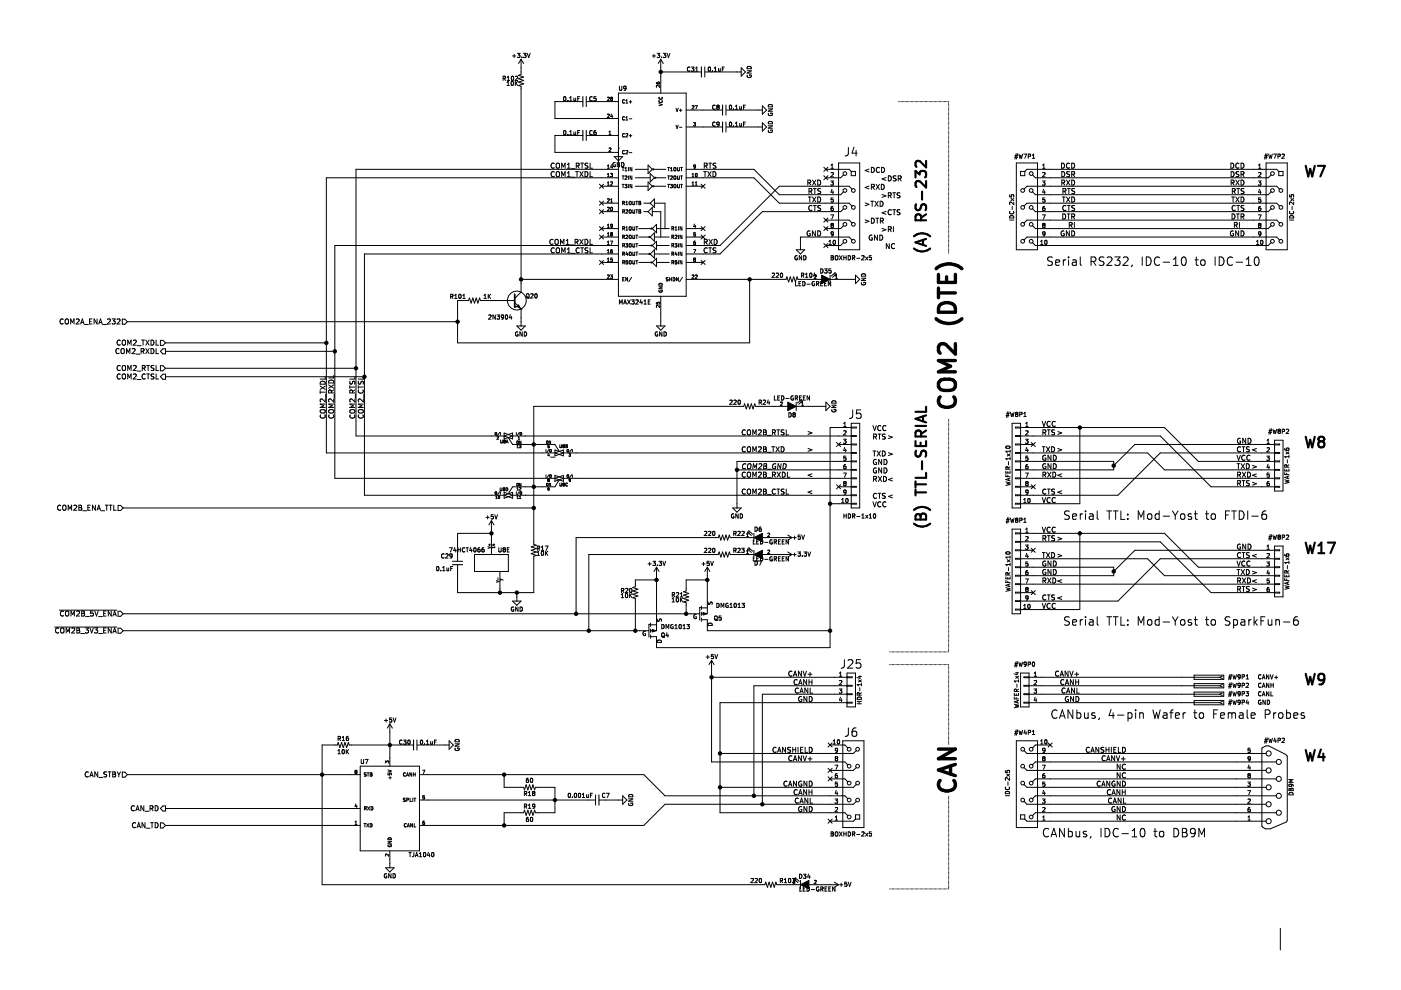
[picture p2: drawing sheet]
<svg xmlns="http://www.w3.org/2000/svg" width="297mm" height="210mm" viewBox="0 0 297 210" stroke-linecap="round" stroke-linejoin="round" font-family="sans-serif">
<g fill="none" stroke="#000" stroke-width=".21">
<path d="M106.7 16.6h.4v-.4h-.4v.9M106.9 16.6l.3 .5M107.5 17.5l.2-.3v.9M107.5 18.1h.5M107.5 16.4l.3-.2v.9M107.5 17.1h.5M108.4 17.3l.2-.1a.43 .43 0 0 1 .3 .5 .43 .43 0 0 1-.4 .4zM108.5 16.2h.1a.43 .43 0 0 1 .3 .4 .43 .43 0 0 1-.4 .4zM108.7 11.9h.6M109 11.5v.7M109.3 16.2h.3l.2 .2-.6 .7h.6M109.3 17.2v.9"/>
<path d="M109.4 17.6l.4 .5M109.7 11.3h.5l-.3 .3 .3 .1v.4h-.5M109.8 17.2l-.5 .5M110.5 12.6v3.2l-.6 .2 1.1 .3-1.1 .4 1.1 .4-1.1 .3 1.1 .4-1.1 .3 .6 .2v43.6l-1.4 1.4M110.5 12.6l.5 .9M110.5 12.6l-.6 .9M110.6 12.1h.1M110.6 12.1v.1M111 11.3h.5l-.3 .3 .3 .1v.4h-.5M111.8 11.3l.3 .9 .3-.9M131.1 19.7h14.4v43.1h-14.4zM131.3 18.3v.7l.2 .2 .3-.2v-.7"/>
<path d="M132.7 18.6l-.1 .2h-.3v-.5h.3l.1 .1v.5l-.4 .3M138.3 11.9h.7M138.6 11.5v.7M139.2 17.5v.2l.5 .1 .2-.1-.1-.3-.3 .1 .1 .3M139.3 11.3h.6l-.3 .3 .2 .1v.4h-.5M139.9 18.1v.4l-.5-.4-.2 .1v.3M140.1 12.6v7.1M140.1 12.6l-.5 .9M140.1 12.6l.5 .9M140.1 15.3h8.6M140.3 12.1h.1M140.3 12.1l-.1 .1"/>
<path d="M140.6 11.3h.6l-.3 .3 .2 .1v.4h-.5M141.4 11.3l.3 .9 .3-.9M146.3 14.3a.4 .4 0 0 0-.6 .4 .4 .4 0 0 0 .6 .3M146.6 14.2h.5l-.3 .4h.3v.4h-.5M147.5 15.1h.5M147.5 14.5l.2-.3v.9M149.5 15.3h7.6M150.2 14.3l.1-.1a.43 .43 0 0 1 .4 .5 .43 .43 0 0 1-.4 .4zM151 15v.1M151.4 15.1h.5M151.4 14.5l.3-.3v.9M152.3 14.5l.1 .6 .3-.1"/>
<path d="M152.7 14.5v.6M153.1 14.6h.3M153.6 14.2h-.5v.9M157.1 14.4l.9 .9-.9 .9zM158.4 15h.9l-.9 .5h.9M158.4 15.9a.41 .41 0 0 0 .4 .5 .41 .41 0 0 0 .4-.5h-.3v.2M158.4 14.2a.49 .49 0 0 1 .6-.1 .49 .49 0 0 1 .3 .5h-.9zM117.5 36.5a.48 .48 0 0 0-.7 .4 .48 .48 0 0 0 .7 .5M117.5 34.7a.48 .48 0 0 0-.7 .4 .48 .48 0 0 0 .7 .5M118 36.5l.2-.1 .4 .1-.1 .9-.5-.1zM118 34.8l.2-.2 .4 .2-.1 .8-.5-.1zM119.1 35.7v-1.1l.4 .8 .3-.8v1.1"/>
<path d="M119.1 37.5v-1.1l.4 .8 .3-.8v1.1M119.6 20.6l.1-.1a.43 .43 0 0 1 .3 .5 .43 .43 0 0 1-.4 .3zM119.6 27.8l.1-.1a.43 .43 0 0 1 .3 .4 .43 .43 0 0 1-.4 .4zM120.3 35.7h.6M120.3 37.5h.6M120.3 34.9l.3-.3v1.1M120.3 36.7l.3-.3v1.1M120.4 21.3v.1M120.4 28.5v.1M120.8 21.4h.5M120.8 20.8l.2-.3v.9M120.8 27.9l.2-.2v.9"/>
<path d="M120.8 28.6h.5M121.1 35.8h.8M121.1 37.6h.8M121.7 28v.5h.4M121.7 20.8v.5h.4M122 36.4h.6M122.1 20.8v.6M122.1 28v.6M122.2 35.2l.5-.1 .1-.4-.6-.1v1.1M122.3 36.4v1.1M122.4 35.2l.4 .5M122.5 28.1h.3"/>
<path d="M122.5 20.9h.3M122.9 20.5h-.4v.9M122.9 27.7h-.4v.9M122.9 36.4l.7 1.1M123.1 34.6h.6M123.4 34.6v1.1M123.6 28.7h-5.9v3.6h13.4M123.6 21.5h-5.9v3.6h13.4M123.6 36.4l-.7 1.1M124 36.4a.55 .55 0 0 1 .7 .5 .55 .55 0 0 1-.7 .6zM124.4 28.7h6.7M124.4 21.5h6.7"/>
<path d="M124.7 34.6l-.6 .1a.45 .45 0 0 0 .5 .6l-.1 .3h-.5M125.1 34.6v1.1h.5M125.1 36.4v1.1h.5M125.6 20.6a.4 .4 0 0 0-.6 .3 .4 .4 0 0 0 .6 .4M125.6 27.8a.4 .4 0 0 0-.6 .3 .4 .4 0 0 0 .6 .4M126.3 27.7l-.4 .2v.5l.2 .2 .3-.1-.1-.4-.2-.1-.2 .2M126.4 20.5h-.5v.4h.5v.4h-.5M127.1 39.1l.9 .8M127.5 39.5h3.6M128 39.1l-.9 .8M128.8 35.7h.4M128.8 37.5h.4"/>
<path d="M128.8 39.3h.4M128.8 20.7l.3-.1 .1 .2-.5 .5h.5M128.8 24.3l.3-.1 .1 .2-.5 .5h.5M128.8 35.2l.2-.2v.7M128.8 37l.2-.2v.7M128.8 38.8l.2-.2v.7M129.1 28.5h.4M129.1 28l.2-.2v.7M129.4 36.8h.5l-.3 .2 .2 .1v.3h-.4M129.5 38.6h.2l.2 .2-.5 .5h.5M129.5 31.4h-.4M129.5 31.4h.1"/>
<path d="M129.5 31.4v.3l-.4 .4h.4M129.6 20.9l-.1 .2 .1 .2h.2l-.1-.4M129.6 20.9l-.1-.1 .1-.2 .2 .1-.1 .2M129.6 20.9h.1M129.6 34.9l-.1 .6h.4M129.6 24.2l-.1 .5h.4M129.8 24.4v.5M129.8 35.2v.5M130.2 33.2h1.8l-.9 .9zM130.4 34.5a.41 .41 0 0 0-.5 .4 .41 .41 0 0 0 .6 .4v-.3h-.2M131.1 31.4h.1M131.1 37.7h-61.9v58.3h48.5"/>
<path d="M131.1 35.9h-55.6v56.5h31.4M131.4 34.5v.9l-.5-.9v.9M131.8 34.5a.45 .45 0 0 1 .5 .4 .45 .45 0 0 1-.5 .5zM131.9 35.5h.4M131.9 37.3h.4M131.9 39.1h.4M132.1 35.5v.7M132.1 37.3v.7M132.1 39.1v.7M132.4 28.4a.31 .31 0 0 0-.4 .3 .31 .31 0 0 0 .4 .3M132.4 21.2a.31 .31 0 0 0-.4 .3 .31 .31 0 0 0 .4 .3M132.4 24.8a.31 .31 0 0 0-.4 .3 .31 .31 0 0 0 .4 .3"/>
<path d="M132.4 32a.31 .31 0 0 0-.4 .3 .31 .31 0 0 0 .4 .3M132.5 39.1h.4l-.2 .3h.2v.3M132.5 39.7l.4 .1M132.5 36.2h.4M132.5 37.4l.3-.1 .1 .2-.4 .5h.4M132.5 35.7l.2-.2v.7M132.7 28.4l.3-.1 .1 .2-.4 .5h.4M132.7 21.4l.2-.3v.8M132.7 25l.2-.3v.8M132.7 25.5h.4M132.7 21.9h.4M132.7 32l.3-.1 .1 .2-.4 .5h.4"/>
<path d="M132.7 32h.1M132.9 39.7v.1M133.2 35.5v.7M133.2 37.3v.7M133.2 39.1v.7M133.4 28.8h.6M133.4 32.4h.6M133.4 25.2h.6M133.4 21.6h.6M133.7 21.3v.6M133.7 28.5v.5M134 35.5v.7l-.4-.7v.7"/>
<path d="M134 37.3v.7l-.4-.7v.7M134 39.1v.7l-.4-.7v.7M134.7 39.5h2.7M134.7 37.7h3.2M134.7 35.9h2.7M137.4 35l.9 .9-.9 .9zM137.4 38.6l.9 .9-.9 .9zM137.9 36.8l.8 .9-.8 .9zM138.7 39.5h2.5M138.7 35.9h2.5M139.1 37.7h2.1M139.7 22l.7 .2-.7 .2"/>
<path d="M139.8 20.6a.32 .32 0 0 0 .3 .4 .32 .32 0 0 0 .3-.4M139.8 21.3a.31 .31 0 0 0 .3 .5 .31 .31 0 0 0 .2-.5M140.3 20.6h.1M141.6 35.5h.4M141.6 37.3h.4M141.6 39.1h.4M141.8 35.5v.7M141.8 37.3v.7M141.8 39.1v.7M142.1 39.7l.1 .1M142.1 39.1h.5l-.3 .3h.3v.3M142.2 36.2h.4"/>
<path d="M142.2 35.7l.2-.2v.7M142.2 37.4l.2-.1 .2 .2-.5 .5h.5M142.2 39.8h.3M142.6 39.7l-.1 .1M142.9 35.5l.4 .1v.4l-.1 .2-.3-.1zM142.9 37.3l.4 .1v.4l-.1 .2-.3-.1zM142.9 39.1l.4 .1v.4l-.1 .2-.3-.1zM143.3 26.5l.3 .7 .2-.7M143.3 22.9l.3 .8 .2-.8M143.6 39.1l.1 .6 .3 .1M143.6 35.5l.2 .7 .2-.1v-.6M143.6 37.3l.2 .7 .2-.1v-.6"/>
<path d="M144 39.7v.1M144 27h.6M144 39.1v.6M144 23.4h.6M144.3 35.5h.4M144.3 37.3h.4M144.3 39.1h.4M144.3 23.1v.6M144.5 35.5v.7M144.5 37.3v.7M144.5 39.1v.7M145.5 37.7h14.3l5.4 5.4h14.8l.7 .6"/>
<path d="M145.5 35.9h14.3l5.4 5.4h13l.7-.6M145.5 39.5h3.6M145.5 26.9h7.7M145.5 23.3h7.7M146.7 37.5h.4M146.7 39.3h.4M146.7 22.5l.3-.1 .1 .2-.4 .5h.4M146.7 37l.2-.2v.7M146.7 38.8l.2-.2v.7M147 26h.5l-.3 .3h.3v.3h-.5M147.1 35h.4l-.1 .4h-.3zM147.4 22.4h.4l-.3 .7"/>
<path d="M147.4 39.3h.4M147.4 38.8l.2-.2v.7M147.5 35.4l-.2 .2-.2 .1M147.5 36.8h.1a.33 .33 0 0 1 .2 .3 .33 .33 0 0 1-.3 .3zM147.5 35.3h.1M148.6 39.1l.9 .8M149.2 36.4h.6M149.3 35.2l.5-.1 .1-.4-.6-.1v1.1M149.5 36.4v1.1M149.5 39.1l-.9 .8M149.6 35.2l.3 .5M150.1 36.4l.7 1.1"/>
<path d="M150.3 34.6h.6M150.6 34.6v1.1M150.8 36.4l-.7 1.1M151.2 36.4a.55 .55 0 0 1 .6 .5 .55 .55 0 0 1-.6 .6zM151.6 26.7h.1M151.6 22.4a.4 .4 0 0 0-.5 .3 .4 .4 0 0 0 .5 .4M151.6 26a.41 .41 0 0 0-.5 .3 .41 .41 0 0 0 .5 .4M151.8 34.6l-.6 .1a.45 .45 0 0 0 .5 .6v.3h-.5M152.1 22.7l-.1 .2 .1 .3 .4-.2-.2-.3M152.1 22.7l-.1-.2 .1-.2 .3 .1-.1 .3M152.1 22.7h.2M152.3 26.7l-.3 .1"/>
<path d="M152.4 26.7h-.1M152.5 26.3l-.2 .1h-.3v-.4h.4v.7M154 26.9h7.6M154 23.3h7.6M154.7 22.4l.1-.1a.43 .43 0 0 1 .4 .4 .43 .43 0 0 1-.4 .4zM154.7 26l.1-.1a.43 .43 0 0 1 .4 .4 .43 .43 0 0 1-.4 .4zM155.5 26.7h.1M155.5 23.1v.1M155.9 23.2h.5M155.9 22.5l.3-.2v.9M155.9 26.1l.3-.2v.9M155.9 26.8h.5"/>
<path d="M156.8 22.6l.1 .5h.3M156.8 26.2l.1 .5h.3M157.2 22.6v.6M157.2 26.2v.6M157.6 22.7h.3M157.6 26.3h.3M158.1 22.3h-.5v.9M158.1 25.9h-.5v.9M161.6 22.4l.9 .9-.9 .9zM161.6 26l.9 .9-.9 .9zM162.9 26.7h.9l-.9 .5h.9M162.9 23.1h.9l-.9 .5h.9"/>
<path d="M162.9 27.6a.41 .41 0 0 0 .4 .5 .41 .41 0 0 0 .4-.5h-.3v.1M162.9 22.3a.49 .49 0 0 1 .6-.1 .49 .49 0 0 1 .3 .5h-.9zM162.9 24a.41 .41 0 0 0 .4 .5 .41 .41 0 0 0 .4-.5h-.3v.1M162.9 25.9a.49 .49 0 0 1 .6-.1 .49 .49 0 0 1 .3 .4h-.9zM171.3 38.8l.5-.1v-.4l-.5-.1v1.1M171.5 38.8l.4 .5M172.3 38.2l.7 1.1M172.5 40h.6M172.8 40v1.1M173 38.2l-.7 1.1M173.4 38.2a.55 .55 0 0 1 .6 .5 .55 .55 0 0 1-.6 .6zM174.7 35.5l.8 .8"/>
<path d="M174.7 37.3l.8 .8M175.1 35.9h4.9l.5 .4M175.5 37.3l-.8 .8M175.5 35.5l-.8 .8M176.1 38.4h.6l-.3 .3 .3 .1v.4h-.6M176.2 35.7h.5M176.2 35l.2-.2v.9M176.2 36.7l.3-.1 .2 .2-.6 .7h.6M177.8 34.6h4.5v18.4h-4.5zM178.9 37.1l-.7 .6h-3.1M179.9 31.3v1.3a.58 .58 0 0 1-.7 .5M180.5 36.3h.9v.9h-.9z"/>
<path d="M181.1 31.2l-.5 1.3h1.2M181.5 31.9v1.2M184.3 39.4l-.9 .3 .9 .3M184.3 35.8l-.9 .4 .9 .3M184.8 35.5a.55 .55 0 0 1 .6 .5 .55 .55 0 0 1-.6 .6zM184.8 39.7l.5-.1v-.4l-.5-.1v1.1M185 39.7l.4 .5M185.7 39.1l.8 1.1M186.5 35.6a.48 .48 0 0 0-.7 .4 .48 .48 0 0 0 .7 .5M186.5 39.1l-.8 1.1M186.9 39.1a.55 .55 0 0 1 .6 .5 .55 .55 0 0 1-.6 .6zM186.9 35.5a.55 .55 0 0 1 .6 .5 .55 .55 0 0 1-.6 .6z"/>
<path d="M187.8 37.6l-.8 .3 .8 .4M188.3 37.3a.55 .55 0 0 1 .7 .5 .55 .55 0 0 1-.7 .6zM190 37.3l-.6 .1a.45 .45 0 0 0 .5 .5v.4h-.5M190.4 37.9l.6-.1v-.4l-.6-.1v1.1M190.7 37.9l.4 .5M215.1 33.4h.6M215.2 33h.6M215.4 32.6l-.2 1.1M215.5 34.6h4.5v18.4h-4.5zM215.7 32.6l-.2 1.1M216 32.7l.3 .9 .1-.7 .2 .7 .2-.9M216.4 36.3h.9v.9h-.9z"/>
<path d="M217.1 32.7h.6l-.4 .9M217.3 36.3l.4-.4h53l.4 .4M218 33.1h.4l.1-.4h-.5v.9M218.9 33.6h.5M218.9 32.9l.2-.2v.9M218.9 37.1l.6 .6h49.4l.6-.6M221 38.4h.6l-.3 .3 .2 .1v.4h-.5M221.1 35.7h.5M221.1 36.7l.3-.1 .2 .2-.6 .7h.6M221.1 35l.2-.2v.9M225.1 34.6a.55 .55 0 0 1 .6 .5 .55 .55 0 0 1-.6 .6zM225.1 36.4a.55 .55 0 0 1 .7 .5 .55 .55 0 0 1-.7 .6z"/>
<path d="M225.1 38.8l.5-.1 .1-.4-.6-.1v1.1M225.4 38.8l.4 .5M226.1 38.2l.7 1.1M226.3 40h.6M226.6 40v1.1M226.8 36.4l-.6 .1a.45 .45 0 0 0 .5 .5v.4h-.6M226.8 34.7a.48 .48 0 0 0-.7 .4 .48 .48 0 0 0 .7 .5M226.8 38.2l-.7 1.1M227.2 37l.5-.1 .1-.4-.6-.1v1.1M227.2 34.6a.55 .55 0 0 1 .7 .5 .55 .55 0 0 1-.7 .6zM227.2 38.2a.55 .55 0 0 1 .7 .5 .55 .55 0 0 1-.7 .6zM227.5 37l.4 .5"/>
<path d="M261 34.6a.55 .55 0 0 1 .6 .5 .55 .55 0 0 1-.6 .6zM261 36.4a.55 .55 0 0 1 .7 .5 .55 .55 0 0 1-.7 .6zM261 38.8l.5-.1 .1-.4-.6-.1v1.1M261.3 38.8l.4 .5M262 38.2l.7 1.1M262.2 40h.6M262.5 40v1.1M262.7 36.4l-.6 .1a.45 .45 0 0 0 .5 .5v.4h-.6M262.7 34.7a.48 .48 0 0 0-.7 .4 .48 .48 0 0 0 .7 .5M262.7 38.2l-.7 1.1M263.1 37l.5-.1 .1-.4-.6-.1v1.1M263.1 34.6a.55 .55 0 0 1 .7 .5 .55 .55 0 0 1-.7 .6z"/>
<path d="M263.1 38.2a.55 .55 0 0 1 .7 .5 .55 .55 0 0 1-.7 .6zM263.4 37l.4 .5M266.8 38.4h.5l-.3 .3 .3 .1v.4h-.5M266.8 35.7h.5M266.8 36.7l.4-.1 .1 .2-.5 .7h.5M266.8 35l.3-.2v.9M268 33.4h.7M268.1 33h.7M268.4 32.6l-.3 1.1M268.4 34.6h4.5v18.4h-4.5zM268.7 32.6l-.3 1.1M269 32.7l.2 .9 .2-.7 .1 .7 .2-.9"/>
<path d="M270 32.7h.6l-.4 .9M270.9 33.1h.5v-.4h-.5v.9M271.1 36.3h.9v.9h-.9zM271.8 32.7h.4l.1 .2-.5 .7h.5M110.5 59.2h20.6M117.3 50.9a.48 .48 0 0 0-.7 .4 .48 .48 0 0 0 .7 .4M117.5 52.6a.48 .48 0 0 0-.7 .5 .48 .48 0 0 0 .7 .4M117.7 50.9l.2-.2 .4 .2-.1 .9-.5-.1zM118 52.7l.2-.2 .4 .2-.1 .9-.5-.1zM118.8 51.8v-1.1l.4 .8 .4-.8v1.1M119.1 53.6v-1.1l.4 .8 .3-.8v1.1M120 51.8h.7"/>
<path d="M120 51l.3-.3v1.1M120.3 53.6h.6M120.3 52.8l.3-.3v1.1M120.9 51.9h.8M121.1 53.7h.8M121.9 51.3h.5l.1-.4-.6-.2v1.1M122.2 51.3l.4 .5M122.8 52.6a.48 .48 0 0 0-.7 .5 .48 .48 0 0 0 .7 .4M122.9 50.7l.7 1.1M123.1 52.5h.6M123.4 52.5v1.1M123.6 50.7l-.7 1.1"/>
<path d="M124 50.7a.55 .55 0 0 1 .7 .6 .55 .55 0 0 1-.7 .5zM124.7 52.6h-.6a.45 .45 0 0 0 .5 .6l-.1 .4h-.5M125.1 50.7v1.1h.5M125.1 52.5v1.1h.5M127.1 44.4l.9 .9M127.1 55.2l.9 .9M127.1 42.6l.9 .9M127.1 48l.9 .9M127.1 49.8l.9 .9M127.5 50.3h3.6M127.5 48.5h3.6M127.5 44.9h3.6"/>
<path d="M127.5 43.1h3.6M127.5 55.6h3.6M128 49.8l-.9 .9M128 44.4l-.9 .9M128 42.6l-.9 .9M128 48l-.9 .9M128 55.2l-.9 .9M128.8 48.2h.4M128.8 50h.4M128.8 51.8h.4M128.8 55.4h.4M128.8 54.9l.2-.2v.7"/>
<path d="M128.8 47.7l.2-.2v.7M128.8 49.5l.2-.2v.7M128.8 51.3l.2-.2v.7M128.8 53.1l.2-.2v.7M128.8 53.6h.4M128.8 42.2h.3l.1 .2-.5 .5h.5M128.8 44h.3l.1 .2-.5 .5h.5M128.8 44h.1M128.8 58.3h.3l.1 .2-.5 .5h.5M128.8 42.2h.1M128.8 58.3v.1M129.4 58.3h.5l-.3 .3h.2v.3h-.4"/>
<path d="M129.4 51.1h.5l-.3 .7M129.5 42.9h.4M129.5 42.4l.2-.3v.8M129.5 44l.1-.1a.33 .33 0 0 1 .3 .4 .33 .33 0 0 1-.4 .3zM129.6 44h-.1M129.6 49.6l-.1 .2 .1 .2h.2l-.1-.4M129.6 49.6l-.1-.1 .1-.2 .2 .1-.1 .2M129.6 49.6h.1M129.8 52.9l-.2 .1-.1 .5 .1 .1h.2v-.4l-.3 .1M129.8 54.7h-.3v.4l.3-.1v.4h-.3M129.9 47.8l-.4 .1v-.3l.4 .1-.1 .4-.3 .1M131.1 52.1h-60.1v49.3h46.7"/>
<path d="M131.1 53.8h-53.8v51.2h29.6M132 52h.4v-.3h-.4v.7M132 50.2h.4v-.3h-.4v.7M132 48.4h.4v-.3h-.4v.7M132 53.8h.4v-.3h-.4v.7M132 55.6h.4v-.3l-.4-.1v.8M132 43.1l.4-.1v-.3h-.4v.7M132 44.9l.4-.1v-.3h-.4v.7M132 59.2h.3M132.2 44.9l.2 .3M132.2 43.1l.2 .3M132.2 55.6l.2 .4"/>
<path d="M132.2 53.8l.2 .4M132.2 52l.2 .4M132.2 50.2l.2 .4M132.2 48.4l.2 .4M132.4 58.8h-.4v.8h.4M132.7 51.7h.4l-.2 .2 .2 .1v.3h-.4M132.7 44.6l.3-.1 .1 .2-.4 .5h.4M132.7 49.9h.3l.1 .2-.4 .5h.4M132.7 48.8h.4M132.7 43.4h.4M132.7 42.9l.2-.2v.7M132.7 48.3l.2-.2v.7"/>
<path d="M132.7 55.9h.1M132.9 53.4l-.2 .5h.4M133 53.7v.5M133.1 58.8v.8l-.4-.8v.8M133.1 55.2h-.4v.4l.3-.1 .1 .2-.1 .2h-.3M133.5 48.1l.3 .1v.4l-.1 .2-.3-.1zM133.5 49.9l.3 .1v.3l-.1 .3-.3-.1zM133.5 51.7l.3 .1v.3l-.1 .3-.3-.1zM133.5 53.5l.3 .1v.3l-.1 .3-.3-.1zM133.5 55.3l.3 .1v.3l-.1 .3-.3-.1zM133.5 44.5l.3 .1v.4l-.1 .2-.3-.1zM133.5 42.7l.3 .1v.4l-.1 .2-.3-.1z"/>
<path d="M133.9 58.8l-.6 .9M134.2 48.1l.1 .7 .3-.2v-.5M134.2 49.9l.1 .7 .3-.2v-.5M134.2 42.7l.1 .7 .3-.1v-.6M134.2 44.5l.1 .7 .3-.1v-.6M134.2 51.7v.6M134.2 53.5v.6M134.2 55.2v.7M134.2 55.9h.1M134.2 54.1h.1M134.2 52.3h.1M134.6 51.7l-.1 .6h-.3"/>
<path d="M134.6 55.2l-.1 .7h-.3M134.6 53.5l-.1 .6h-.3M134.8 48.1h.4M134.8 49.9h.4M134.8 51.7h.4M134.8 53.5h.4M134.8 55.2h.4M134.8 44.5h.4M134.8 42.7h.4M135 42.7v.7M135 44.5v.7M135 48.1v.7"/>
<path d="M135 49.9v.7M135 51.7v.7M135 53.5v.7M135 55.2v.8M135.4 52.1h2.5M135.4 50.3h2.1M135.4 48.5h2.5M135.4 53.8h2.1M135.4 55.6h2.5M135.5 42.7l.3 .1-.1 .2 .2 .3-.2 .1h-.2zM135.5 44.5l.3 .1-.1 .2 .2 .3-.2 .1h-.2zM135.5 44.8h.2"/>
<path d="M135.5 43h.2M136.5 44.9h.9M136.5 43.1h1.4M137.4 44.9l.9-.9v1.8zM138.3 44.9h1.8v3.4M138.7 50.3h3.2M138.7 43.1h2.3v5.4M138.7 42.2v1.8l-.8-.9zM138.7 49.4v1.8l-.8-.9zM138.7 53.8h3.2M138.7 53v1.7l-.8-.9zM139.2 52.1h2.7"/>
<path d="M139.2 48.5h2.7M139.2 55.6h2.7M139.2 47.6v1.8l-.9-.9zM139.2 51.2v1.8l-.9-.9zM139.2 54.7v1.8l-.9-.9zM140.1 48.6v1.7M141.6 58.9l-.4 .1 .4 .3v.2h-.4M142 58.8v.8M142 59.2h.4M142.4 58.8v.8M142.4 52h.4v-.3h-.4v.7M142.4 50.2h.4v-.3h-.4v.7"/>
<path d="M142.4 48.4h.4v-.3h-.4v.7M142.4 53.8h.4v-.3h-.4v.7M142.4 55.6h.4v-.3l-.4-.1v.8M142.6 48.4l.2 .4M142.6 50.2l.2 .4M142.6 52l.2 .4M142.6 53.8l.2 .4M142.6 55.6l.2 .4M142.7 58.8a.36 .36 0 0 1 .4 .4 .36 .36 0 0 1-.4 .4zM143.1 51.7h.4l-.2 .2 .2 .1v.3M143.1 52.3h.1M143.1 48.8h.4"/>
<path d="M143.1 48.3l.2-.2v.7M143.1 49.9h.3l.1 .2-.4 .5h.4M143.1 52.3h.4M143.1 55.9h.4M143.3 53.4l-.2 .5h.5M143.5 53.7v.5M143.5 55.2h-.3l-.1 .4h.4v.3M143.5 52.3h.1M143.5 55.9h.1M143.8 58.8v.8l-.4-.8v.8M143.8 48.1v.7M143.8 49.9v.7"/>
<path d="M143.8 51.7v.7M143.8 53.5v.7M143.8 55.2v.8M144.6 48.1v.7l-.4-.7v.7M144.6 49.9v.7l-.4-.7v.7M144.6 51.7v.7l-.4-.7v.7M144.6 53.5v.7l-.4-.7v.7M144.6 55.2v.8l-.4-.8v.8M144.7 58.8l-.6 .9M145.5 50.3h3.6M145.5 48.5h3.6M145.5 55.6h3.6"/>
<path d="M145.5 59.2h21.2l.1-.5 .4 1.1 .4-1.1 .3 1.1 .4-1.1 .3 1.1 .4-1.1 .2 .5h5M147 52.9h.5l-.3 .7M147.1 50h.1M147.1 58.3l-.4 .1M147.1 58.3v.1M147.1 58.4v.2l-.4 .4h.4M147.2 55l-.1-.1 .1-.2 .3 .1-.2 .2M147.2 55l-.1 .2 .1 .2h.3l-.2-.4M147.2 55h.1M147.2 47.5l-.1 .5h.4M147.4 51.1l-.2 .1-.1 .5 .1 .1h.3l-.1-.4-.3 .1M147.4 47.8v.4"/>
<path d="M147.5 49.3h-.4v.4l.2-.1 .2 .1-.1 .3h-.3M147.8 58.3l-.4 .1M147.8 58.3v.1M147.8 58.4v.2l-.4 .4h.4M148.6 48l.9 .9M148.6 49.8l.9 .9M148.6 55.2l.9 .9M149.3 51.3h.5l.1-.4-.6-.2v1.1M149.5 55.2l-.9 .9M149.5 48l-.9 .9M149.5 49.8l-.9 .9M149.6 51.3l.3 .5"/>
<path d="M149.9 52.6a.48 .48 0 0 0-.6 .5 .48 .48 0 0 0 .6 .4M150.3 52.5h.6M150.3 50.7l.7 1.1M150.6 52.5v1.1M151 50.7l-.7 1.1M151.4 50.7a.55 .55 0 0 1 .7 .6 .55 .55 0 0 1-.7 .5zM151.8 52.6h-.6a.45 .45 0 0 0 .5 .6v.4h-.5M158.9 59.2v13.5h-61.9v-9h2.3l.2-.5 .4 1.1 .3-1.1 .4 1.1 .4-1.1 .3 1.1 .4-1.1 .2 .5h7.2M163.7 58l.4-.1 .1 .3-.5 .6h.5M164.6 58l.3-.1 .2 .3-.6 .6h.6M165.5 58l.1-.1a.43 .43 0 0 1 .4 .5 .43 .43 0 0 1-.4 .4zM168.7 59.7v.9h.4"/>
<path d="M168.8 53h1.8l-.9 .8zM169 54.2a.41 .41 0 0 0-.5 .5 .41 .41 0 0 0 .6 .3v-.3h-.2M169.8 59.7h-.4v.9h.4M169.9 58.4l.5-.1v-.3l-.5-.1v.9M170 54.2v.9l-.5-.9v.9M170.1 58.4l.3 .4M170.2 59.7a.45 .45 0 0 1 .5 .5 .45 .45 0 0 1-.5 .4zM170.4 54.2a.45 .45 0 0 1 .5 .5 .45 .45 0 0 1-.5 .4zM170.8 58.2l.2-.3v.9M170.8 58.8h.5M171.4 41.8h.6M171.5 40.5h.5l.1-.4-.6-.1v1.1"/>
<path d="M171.7 41.8v1M171.7 58l.1-.1a.43 .43 0 0 1 .4 .5 .43 .43 0 0 1-.4 .4zM171.7 49a.49 .49 0 0 0-.6 .5 .49 .49 0 0 0 .7 .4v-.3h-.2M171.8 40.5l.4 .6M172.1 58.7l-.1 .1M172.2 43.7a.48 .48 0 0 0-.7 .4 .48 .48 0 0 0 .7 .4M172.3 41.8l.7 1M172.5 43.6h.6M172.7 59.7a.41 .41 0 0 0-.5 .4 .41 .41 0 0 0 .5 .4M172.7 57.9l-.2 .6h.6M172.8 43.6v1M172.9 48.9v1.1l-.7-1.1v1.1"/>
<path d="M172.9 58.2v.6M173 41.8l-.7 1M173 58.3l-.3 .1M173 58.3v.1M173 58.4l.1 .1M173.1 58.5l-.5 .5h.5M173.4 48.9a.55 .55 0 0 1 .6 .6 .55 .55 0 0 1-.6 .5zM173.4 41.8a.55 .55 0 0 1 .6 .5 .55 .55 0 0 1-.6 .5zM174 43.6l-.6 .1a.45 .45 0 0 0 .5 .5v.4h-.5M174 40l-.6 .1a.45 .45 0 0 0 .5 .5v.4h-.5M174 57a.45 .45 0 0 1 .5 .5 .45 .45 0 0 1-.5 .4zM174.4 59.7h-.4v.9h.4"/>
<path d="M174.7 48l.8 .9M174.7 51.6l.8 .9M174.7 46.2l.8 .9M174.8 57h.6l-.3 .4h.2v.4h-.5M175.1 46.7h4.9l.7 .6M175.2 59.7h-.4v.9h.4M175.5 48l-.8 .9M175.5 51.6l-.8 .9M175.5 46.2l-.8 .9M175.8 51.8h.5M175.8 51.2l.2-.3v.9M176 59.2h5.4"/>
<path d="M176 58.3v1.8M176.1 59.7v.9l-.5-.9v.9M176.1 45.6h.6l-.3 .9M176.2 57h-.4l-.1 .4h.5v.4h-.5M176.2 54.6h.3M176.2 44.2v.1M176.2 48.2h.1M176.3 44.1l-.1 .1M176.4 47.7l-.2-.1 .2-.2h.3l-.2 .3M176.4 47.7l-.2 .5M176.4 47.7h.1M176.4 40.1l-.2 .7h.5"/>
<path d="M176.5 54.6l.1-.3-.4-.1v.9h.4l.1-.4M176.5 54.6l.1 .1M176.5 47.7l.2 .5h-.4M176.6 43.8h-.2l-.2 .3v.5l.3 .1 .2-.2v-.3l-.4-.1M176.6 40.5v.6M176.6 54.7h.1M176.7 42h-.5v.4h.5v.4h-.5M176.7 49.5l-.2 .2-.2-.1-.1-.4 .3-.1 .2 .2v.5l-.4 .2M176.7 51l.1-.1a.43 .43 0 0 1 .3 .5 .43 .43 0 0 1-.4 .4zM177 58.2l.1-.4-.8 .7M177.1 59h.4M177.1 58.5l.2-.2v.7"/>
<path d="M177.2 54.2h.3l.2 .3-.3 .6-.3-.1zM177.3 58.5v-.4l-.8 .7M178 54.2l.5 .9M178.5 54.2l-.5 .9M178.9 51.4l-.7 .7h-3.1M178.9 47.8l-.7 .7h-3.1M178.9 44.2l-.7 .7h-16.6l-8.9 8.9h-7.2M178.9 54.6h.5M178.9 54.2v.9M179.4 54.2v.9M179.8 54.2a.45 .45 0 0 1 .5 .5 .45 .45 0 0 1-.5 .4zM180.7 50.9l-.7-.6h-10.3v2.7"/>
<path d="M180.7 40.1l-.7-.6h-14.8l-12.5 12.6h-7.2M180.7 54.7l.5-.1v-.3l-.5-.1v.9M180.9 54.7l.3 .4M181.4 58.3l.9 .9-.9 .9zM181.6 54.8h.7M182.6 59h.9l-.9 .5h.9M182.7 58.2a.49 .49 0 0 1 .5-.1 .49 .49 0 0 1 .3 .5h-.9zM182.7 59.9a.41 .41 0 0 0 .4 .5 .41 .41 0 0 0 .3-.5h-.3v.1M182.7 54.3l.3-.1 .2 .3-.5 .6h.5M183.4 46.6l.9 .3-.9 .3M183.4 43l.9 .3-.9 .3M183.5 54.5l.5 .6"/>
<path d="M184 54.5l-.5 .6M184.6 42.7h.6M184.8 54.2h-.5v.4h.5v.4h-.5M184.8 46.3a.55 .55 0 0 1 .6 .5 .55 .55 0 0 1-.6 .5zM184.9 49.9a.49 .49 0 0 0-.6 .5 .49 .49 0 0 0 .7 .4v-.3h-.3M184.9 42.7v1M185.5 42.7l.7 1M185.7 46.3h.6M186 46.3v1M186 49.8v1.1l-.6-1.1v1.1M186.2 42.7l-.7 1M186.5 49.8a.55 .55 0 0 1 .7 .6 .55 .55 0 0 1-.7 .5z"/>
<path d="M186.6 42.7a.55 .55 0 0 1 .6 .5 .55 .55 0 0 1-.6 .5zM186.7 46.8h.5v-.4l-.5-.1v1M186.9 46.8l.4 .5M187 48.4l.8 .3-.8 .3M187 41.2l.8 .3-.8 .3M187.8 44.8l-.8 .3 .8 .3M188.3 48.6h.6v-.4l-.6-.1v1M188.3 41.4h.6v-.4l-.6-.1v1M188.5 51.6v1.1l-.6-1.1v1.1M188.6 48.6l.4 .5M188.6 41.4l.4 .5M189 44.6a.48 .48 0 0 0-.7 .4 .48 .48 0 0 0 .7 .4"/>
<path d="M189.3 44.5h.6M189.3 40.9h.6M189.4 48.1v1M189.6 40.9v1M189.6 44.5v1M189.7 51.7a.48 .48 0 0 0-.7 .5 .48 .48 0 0 0 .7 .4M190.8 44.5l-.6 .1a.45 .45 0 0 0 .6 .5l-.1 .4h-.5M190.8 40.9l-.6 .1a.45 .45 0 0 0 .6 .5l-.1 .4h-.5M214 46.7h.9M214 41.3v.4l.5 .1v-.5h.4v.5M214.1 45.9a.49 .49 0 0 1 .5-.2 .49 .49 0 0 1 .3 .5h-.9zM214.1 44.8a.41 .41 0 0 0 .4 .6 .41 .41 0 0 0 .4-.5"/>
<path d="M214.3 42.1l.6 .4M214.6 43.7v.7M214.9 44.8v.1M214.9 42.8v.6l-.6-.6-.3 .2 .1 .3M214.9 42.1l-.6 .4M217.1 50.9l.6-.6h53l.6 .6M217.1 47.3l.6-.6h53l.6 .6M217.1 43.7l.6-.6h53l.6 .6M217.1 40.1l.6-.6h53l.6 .6M218.9 51.4l.6 .7h49.4l.6-.7M218.9 47.8l.6 .7h49.4l.6-.7M218.9 44.2l.6 .7h49.4l.6-.7"/>
<path d="M218.9 40.7l.6 .6h49.4l.6-.6M220.6 51.8h.5M220.6 51.2l.3-.3v.9M221 45.6h.6l-.4 .9M221.1 44.1l.4 .1v.4h-.4zM221.1 44.2v.1M221.2 47.7l-.1-.1 .1-.2h.3l-.1 .3M221.2 47.7h.2M221.2 47.7l-.1 .2 .1 .3 .4-.1-.2-.4M221.3 40.1l-.2 .7h.5M221.5 43.8h-.3l-.1 .3M221.5 40.5v.6"/>
<path d="M221.5 42h-.4v.4h.4v.4h-.4M221.6 49.5l-.2 .2-.3-.1v-.4l.3-.1 .2 .2-.1 .5-.4 .2M221.6 51l.1-.1a.43 .43 0 0 1 .3 .5 .43 .43 0 0 1-.4 .4zM223.1 54.6l-.7-.1-.3 .3 .2 .4 .7 .4v.5l-.2 .2-.7-.1M223.8 55.7l.9-.2-.1-.3-.5-.1-.3 .2 .1 .9h.7M225.2 41.8h.6M225.3 45.4a.55 .55 0 0 1 .7 .5 .55 .55 0 0 1-.7 .5zM225.4 40.5h.5v-.4l-.5-.1v1.1M225.4 55.1v1.2M225.5 41.8v1M225.6 49a.49 .49 0 0 0-.6 .5 .49 .49 0 0 0 .6 .4v-.3h-.2M225.6 40.5l.4 .6"/>
<path d="M225.9 55.1l-.3 .1-.2 .2M226 43.7a.48 .48 0 0 0-.7 .4 .48 .48 0 0 0 .7 .4M226.1 41.8l.7 1M226.3 45.4h.6M226.3 43.6h.6M226.6 54.5v.2M226.6 45.4v1M226.6 55.1v1.2M226.6 43.6v1M226.7 47.7h.5l.1-.4-.6-.1v1M226.7 48.9v1.1l-.6-1.1v1.1M226.8 41.8l-.7 1"/>
<path d="M227 47.7l.3 .5M227.2 48.9a.55 .55 0 0 1 .7 .6 .55 .55 0 0 1-.7 .5zM227.2 45.9h.5l.1-.4-.6-.1v1M227.2 41.8a.55 .55 0 0 1 .7 .5 .55 .55 0 0 1-.7 .5zM227.4 55.2h.7l.1 1.1M227.5 45.9l.4 .5M227.8 47.2v1M227.9 43.6l-.6 .1a.45 .45 0 0 0 .5 .5l-.1 .4h-.5M227.9 40l-.6 .1a.45 .45 0 0 0 .5 .5l-.1 .4h-.5M228.2 55.5l-.6 .1a.35 .35 0 0 0-.3 .3 .35 .35 0 0 0 .3 .4l.6-.1M229 54.5v1.5l.3 .3M231.3 55.4l.9-.1 .2-.2-.1-.4-.3-.2h-.7v1.8"/>
<path d="M231.8 55.4l.6 .9M234.1 54.6l-.7-.1-.4 .3 .2 .4 .8 .4v.5l-.3 .2-.7-.1M234.7 54.7l.3-.2h.4l.3 .2 .1 .3-1.1 1.3h1.1M236.4 54.5h1.1l-.6 .7h.4l.2 .3-.1 .6-.3 .2-.7-.2M238.2 54.7l.2-.2h.4l.3 .2 .1 .3-1.1 1.3h1.1M240 56.2l-.1 .3M242.2 54.5v1.8M243 54.5a.91 .91 0 0 1 1.1 .9 .91 .91 0 0 1-1.1 .9zM245.9 54.7a.72 .72 0 0 0-.9-.1 .72 .72 0 0 0-.3 .9 .68 .68 0 0 0 .4 .7 .68 .68 0 0 0 .8-.1M246.6 55.6h1.4M248.8 56.3h1M248.8 55l.5-.5v1.8"/>
<path d="M250.7 54.6l.2-.1a1.02 1.02 0 0 1 .2 1.8 .98 .98 0 0 1-.4-1.7zM253.4 55.1h.7M253.6 54.5v1.5l.5 .3M254.7 55.2l.2-.1 .5 .1v.9l-.2 .2-.5-.2zM257.6 54.5v1.8M258.5 54.5a.91 .91 0 0 1 1 .9 .91 .91 0 0 1-1 .9zM261.1 41.8h.6M261.2 45.4a.55 .55 0 0 1 .7 .5 .55 .55 0 0 1-.7 .5zM261.3 40.5h.5v-.4l-.5-.1v1.1M261.3 54.7a.72 .72 0 0 0-.9-.1 .72 .72 0 0 0-.2 .9 .68 .68 0 0 0 .3 .7 .68 .68 0 0 0 .8-.1M261.4 41.8v1M261.5 49a.49 .49 0 0 0-.6 .5 .49 .49 0 0 0 .6 .4v-.3h-.2"/>
<path d="M261.5 40.5l.4 .6M261.7 47.7h.5l.1-.4-.6-.1v1M261.9 43.7a.48 .48 0 0 0-.7 .4 .48 .48 0 0 0 .7 .4M262 47.7l.3 .5M262 41.8l.7 1M262.1 55.6h1.3M262.2 45.4h.6M262.2 43.6h.6M262.5 45.4v1M262.5 43.6v1M262.6 48.9v1.1l-.6-1.1v1.1M262.7 41.8l-.7 1"/>
<path d="M262.8 47.2v1M263.1 48.9a.55 .55 0 0 1 .7 .6 .55 .55 0 0 1-.7 .5zM263.1 45.9h.5l.1-.4-.6-.1v1M263.1 41.8a.55 .55 0 0 1 .7 .5 .55 .55 0 0 1-.7 .5zM263.4 45.9l.4 .5M263.8 43.6l-.6 .1a.45 .45 0 0 0 .5 .5l-.1 .4h-.5M263.8 40l-.6 .1a.45 .45 0 0 0 .5 .5l-.1 .4h-.5M264.2 56.3h1M264.2 55l.5-.5v1.8M266.2 54.6l.2-.1a1.02 1.02 0 0 1 .1 1.8 .98 .98 0 0 1-.3-1.7zM266.4 51.8h.5M266.4 51.2l.3-.3v.9"/>
<path d="M266.8 45.6h.6l-.4 .9M267 47.7l-.2-.1 .2-.2h.3l-.1 .3M267 47.7h.2M267 47.7l-.2 .2 .2 .3 .3-.1-.1-.4M267 40.1l-.2 .7h.6M267.3 43.8l-.4 .2-.1 .5 .2 .2 .3-.1v-.5h-.3l-.2 .2M267.3 40.5v.6M267.3 42h-.4l-.1 .4h.5v.4h-.5M267.3 49.5l-.1 .2-.3-.1v-.4l.3-.1 .1 .2v.5l-.4 .2M267.3 51l.2-.1a.43 .43 0 0 1 .3 .5 .43 .43 0 0 1-.4 .4zM273.4 46.7h.9M273.4 41.3v.4l.4 .1v-.5h.4v.5"/>
<path d="M273.4 45.9a.49 .49 0 0 1 .6-.2 .49 .49 0 0 1 .3 .5h-.9zM273.5 44.8l-.1 .1M273.7 42.1l.6 .4M273.9 43.7v.7M274.2 44.8a.41 .41 0 0 1-.4 .6 .41 .41 0 0 1-.4-.5M274.3 42.8v.6l-.7-.6-.2 .2 .1 .3M274.3 42.1l-.6 .4M13.4 67.7a.48 .48 0 0 0-.7 .5 .48 .48 0 0 0 .7 .4M13.9 67.8l.2-.2 .4 .2-.1 .8h-.5zM15 68.7v-1.1l.3 .8 .4-.8v1.1M16.2 67.7l.4-.1 .2 .3-.7 .8h.7M17.1 68.7l.4-1.1 .3 1.1"/>
<path d="M17.2 68.4h.5M17.9 68.8h.8M19 68.1h.3M19.5 67.6h-.5v1.1h.5M20.6 67.6v1.1l-.6-1.1v1.1M20.9 68.7l.4-1.1 .4 1.1M21 68.4h.6M21.8 68.8h.8M22.8 67.7l.4-.1 .2 .3-.7 .8h.7M23.8 67.6h.6l-.3 .4 .3 .2v.4l-.2 .1-.4-.1M24.8 67.7l.4-.1 .2 .3-.6 .8h.6M25.3 74a.48 .48 0 0 0-.7 .4 .48 .48 0 0 0 .7 .5"/>
<path d="M25.5 77.6a.48 .48 0 0 0-.7 .4 .48 .48 0 0 0 .7 .5M25.5 72.2a.48 .48 0 0 0-.7 .4 .48 .48 0 0 0 .7 .5M25.5 79.4a.48 .48 0 0 0-.7 .4 .48 .48 0 0 0 .7 .5M25.7 74.1l.2-.2 .4 .2-.1 .8-.5-.1zM25.9 67.7h.6l.5 .5-.5 .5h-.6zM26 77.7l.2-.2 .4 .2-.1 .8-.5-.1zM26 72.3l.2-.2 .4 .2-.1 .8-.5-.1zM26 79.4l.2-.1 .4 .1-.1 .9-.5-.1zM26.8 75v-1.1l.4 .8 .3-.8v1.1M27 68.2h70M27.1 73.2v-1.1l.3 .8 .4-.8v1.1M27.1 78.6v-1.1l.3 .8 .4-.8v1.1"/>
<path d="M28 74l.4-.1 .2 .3-.6 .8h.6M28.3 77.6l.4-.1 .2 .3-.7 .8h.7M28.3 72.2l.4-.1 .2 .3-.7 .8h.7M28.3 79.4l.4-.1 .2 .3-.7 .8h.7M28.8 75.1h.9M29.1 78.7h.8M29.1 73.3h.8M29.9 74.5l.5-.1 .1-.4-.6-.1v1.1M30 72.1h.6M30.2 78.1l.5-.1v-.4l-.5-.1v1.1M30.2 74.5l.3 .5M30.3 72.1v1.1"/>
<path d="M30.4 78.1l.4 .5M30.8 79.4a.48 .48 0 0 0-.7 .4 .48 .48 0 0 0 .7 .5M30.9 72.1l.7 1.1M30.9 73.9l.7 1.1M31.1 77.5h.6M31.1 79.3h.6M31.4 77.5v1.1M31.4 79.3v1.1M31.6 72.1l-.7 1.1M31.6 73.9l-.7 1.1M32 72.1a.55 .55 0 0 1 .7 .5 .55 .55 0 0 1-.7 .6zM32 73.9a.55 .55 0 0 1 .7 .5 .55 .55 0 0 1-.7 .6z"/>
<path d="M32.6 77.5l-.5 .1a.45 .45 0 0 0 .5 .6l-.1 .3h-.5M32.6 79.3l-.5 .1a.45 .45 0 0 0 .5 .5l-.1 .4h-.5M33.1 77.5v1.1h.5M33.1 72.1v1.1h.5M33.1 73.9v1.1h.5M33.1 79.3v1.1h.5M34 72.2h.5l.6 .5-.6 .5h-.5zM34 77.5h.5l.6 .6-.6 .5h-.5zM34 79.9l.5-.6h.6v1.1h-.6zM34.5 74h.6v1h-.6l-.5-.5zM35.1 78.1h40.4M35.1 74.5h35.9"/>
<path d="M35.1 79.9h42.2M35.1 72.7h34.1M69 79.9v.5h-1.1M70.8 79.6v.5h-1.1M75.2 79.9v.5h-1M77 79.9v.5h-1M95.8 62.9l.2 .4M96 62.4h-.5v.9M96 62.4v.1M96 62.5v.3l-.5 .1M96.4 63.3h.5M96.4 62.6l.3-.2v.9"/>
<path d="M97.3 62.5l.2-.1a.43 .43 0 0 1 .3 .4 .43 .43 0 0 1-.4 .4zM98.1 63.3h.5M98.1 62.6l.3-.2v.9M102.6 62.6l.3-.2v.9M102.6 63.3h.5M103.5 62.4v.9M103.6 66.8h.4l.1 .2-.5 .7h.5M103.6 62.8l.4 .5M104 62.4l-.5 .5M105 66.8v.9l-.5-.9v.9M105.4 66.8h.5l-.3 .3 .3 .1v.4h-.5M106.3 67.2v-.4h.4v.7l-.4 .2"/>
<path d="M106.3 67.2v.1M106.8 67.2l-.2 .1h-.3M107.2 66.8h.1a.43 .43 0 0 1 .4 .4 .43 .43 0 0 1-.4 .4zM108.2 66.7l-.2 .7h.5M108.4 67.1v.6M109.1 64.2l1.4 1.3M109.6 69.1h1.8l-.9 .9zM109.8 70.4a.41 .41 0 0 0-.5 .4 .41 .41 0 0 0 .5 .4v-.3h-.1M110.5 65.5h.1M110.5 65.5v3.6M110.7 70.4v.9l-.5-.9v.9M111.2 70.4a.45 .45 0 0 1 .5 .4 .45 .45 0 0 1-.5 .5z"/>
<path d="M111.6 62.4l.2-.1 .3 .1 .1 .5-.2 .3-.4-.2zM111.8 63l.3 .1M112.1 63.1l.1 .2M112.5 62.4l.4-.1 .1 .2-.5 .7h.5M113.5 62.4l.1-.1a.43 .43 0 0 1 .3 .4 .43 .43 0 0 1-.4 .4zM131.3 64.5v-.9l.3 .6 .3-.6v.9M132.2 64.5l.3-.9 .3 .9M132.3 64.2h.4M133 63.6l.6 .9M133.6 63.6l-.6 .9M133.9 63.6h.6l-.3 .3 .2 .1v.4h-.5M134.8 63.7l.4-.1 .1 .2-.5 .7h.5"/>
<path d="M135.9 63.5l-.2 .7h.5M136.1 63.9v.6M136.5 64.5h.5M136.5 63.8l.3-.2v.9M137.4 64h.3M137.9 63.6h-.5v.9h.5M139.2 64.1v.3l.3 .1-.1-.3 .2-.1h.2v.3M139.2 69.1h1.8l-.9 .9zM139.4 70.4a.41 .41 0 0 0-.5 .4 .41 .41 0 0 0 .5 .4v-.3h-.1M139.7 60.8h.7l-.7 .4h.7M139.7 61.6a.32 .32 0 0 0 .4 .4 .32 .32 0 0 0 .2-.5h-.2v.2M139.7 60.2a.39 .39 0 0 1 .5-.1 .39 .39 0 0 1 .2 .4h-.7z"/>
<path d="M139.8 64.4v.1M139.9 64.8v.4l-.5-.4-.2 .1v.3M140.1 62.8v6.3M140.3 70.4v.9l-.5-.9v.9M140.8 70.4a.45 .45 0 0 1 .5 .4 .45 .45 0 0 1-.5 .5zM169.4 60.1h.3M171.1 60.3h.7M172.5 60.2h.2v.3M172.7 60.5h.1M173.1 60.2l.4-.1 .1-.3-.5-.1v.9M173.3 60.2l.3 .4M174 60.1h.3"/>
<path d="M174.8 60.1h.3M27.1 80.4v-1.1l.3 .8 .4-.8v1.1M29.1 80.5h.8M67.9 82.8v.6M67.9 83.1h1.1M67.9 81.9l1.1 .7M67.9 87l.9-.1 .2 .4-.4 .3-.6-.1-.1-.2zM67.9 81a.57 .57 0 0 1 .7-.1 .57 .57 0 0 1 .4 .6h-1.1zM68 88a.48 .48 0 0 0 .4 .7 .48 .48 0 0 0 .5-.7M69 84.6v.6l-.8-.6-.3 .2 .1 .4M69 85.7h-1.1l.8 .3-.8 .4h1.1M69 81.9l-1.1 .7"/>
<path d="M69.1 83.6v.8M69.7 81.6l1.1 .7M69.7 87l.9-.1 .2 .4-.4 .3-.6-.1-.1-.2zM69.7 80.8a.57 .57 0 0 1 .7-.2 .57 .57 0 0 1 .4 .6h-1.1zM69.8 88a.48 .48 0 0 0 .4 .7 .48 .48 0 0 0 .4-.7M70.3 83.3l-.1-.5-.4-.1-.1 .6h1.1M70.8 81.6l-1.1 .7M70.8 84.6v.6l-.8-.6-.3 .2 .1 .4M70.8 85.7h-1.1l.7 .3-.7 .4h1.1M70.8 82.7l-.5 .3M70.9 83.6v.8M74.2 81.8v.6"/>
<path d="M74.2 82.1h1M74.2 87l.9-.1 .1 .4-.3 .3-.6-.1-.1-.2zM74.2 80.8l.1 .6a.45 .45 0 0 0 .5-.5h.4v.6M74.3 88a.48 .48 0 0 0 .4 .7 .48 .48 0 0 0 .4-.7M74.7 83.3v-.5l-.4-.1-.1 .6h1M75.2 84.6v.6l-.7-.6-.3 .2 .1 .4M75.2 85.7h-1l.7 .3-.7 .4h1M75.2 82.7l-.5 .3M75.3 83.6v.8M76 82.1h1M76 81.8v.6M76 80.8l.1 .6a.45 .45 0 0 0 .5-.5h.4v.6"/>
<path d="M76 87l.9-.1 .1 .4-.3 .3-.6-.1-.1-.2zM76.1 88a.48 .48 0 0 0 .4 .7 .48 .48 0 0 0 .4-.7M76.1 82.7a.48 .48 0 0 0 .4 .7 .48 .48 0 0 0 .4-.7M77 85.7h-1l.7 .3-.7 .4h1M77 84.6v.6l-.7-.6-.3 .2 .1 .4M77.1 83.6v.8M105 91.8h.3l-.1 .4h-.2zM105.2 91.7h.1M105.4 92.6l.3 .1-.3 .4h.3M105.9 91.7l-.4 .7M106.1 91.7v.5M106.1 93.3l.2 .6h.2v-.6"/>
<path d="M106.9 93.6l-.1 .1 .1 .2 .2-.1-.1-.2M106.9 93.6l-.1-.2 .1-.1 .2 .1-.1 .2M106.9 92.4l1.8-.6v1.3zM106.9 91.8l1.8 .6-1.8 .7zM106.9 93.6h.1M107.3 93.9l.2-.6 .2 .6M107.4 93.7h.3M107.8 92.8l.9 1.4h9l.9 1.5M108.7 92.4h71.8M109.5 91.7v.5M109.6 94.9h.3M109.6 94.5l.2-.1v.5"/>
<path d="M109.8 93.5h.1M109.9 93.1h.3M109.9 92.7l.1-.1v.5M110.1 94.4h.3l-.1 .2 .1 .1v.2M110.1 94.9h.3M110.1 91.7l-.4 .7M110.4 94.9h.1M110.5 93.5v.5l-.3-.5v.5M110.5 91.7h.1M115.8 95.3v.5M116.2 94.9h.1M116.3 96.2l-.1 .4h.3"/>
<path d="M116.4 95.3l-.5 .7M116.4 96.4v.3M116.4 94.4h-.2v.3l.2-.1 .1 .2-.3 .1M116.7 93.5v.5l-.3-.5v.5M116.8 96.9h.9M117.7 96l1.8-.6v1.3zM117.7 95.4l1.8 .6-1.8 .7zM118.7 94.3l.1 .6h.2l.1-.6M119.5 96h61M119.5 94.6l-.2 .1 .2 .2 .2-.1-.1-.2M119.5 94.6l-.2-.1 .2-.2 .2 .1-.1 .2M119.5 94.6h.1"/>
<path d="M120 94.6h.2M120 94.3l.3 .1-.1 .2 .1 .3h-.3zM120.5 95.3h.1M120.6 96.2h.4l-.2 .2 .2 .1-.1 .2M120.6 96.7h.1M120.7 96.7h.2M120.9 96.7h.1M121.2 95.3l-.5 .7M121.4 95.3v.5M154.7 84.9l.4-.1 .1 .3-.5 .6h.5M155.6 84.9l.3-.1 .2 .3-.6 .6h.6M156.2 99.6h24.3"/>
<path d="M156.5 84.9l.2-.1a.43 .43 0 0 1 .3 .5 .43 .43 0 0 1-.4 .4zM158 91.2a.48 .48 0 0 0-.7 .5 .48 .48 0 0 0 .7 .4M158 94.8a.48 .48 0 0 0-.7 .5 .48 .48 0 0 0 .7 .4M158.2 98.4a.52 .52 0 0 0-.8 .3 .52 .52 0 0 0 .4 .7l.2-.1M158.5 91.3l.2-.2 .4 .2-.1 .9-.5-.1zM158.5 94.9l.2-.2 .4 .2-.1 .8h-.5zM158.6 98.5l.2-.2 .4 .2-.1 .7-.2 .2-.4-.2zM159.6 92.2v-1.1l.4 .8 .3-.8v1.1M159.6 95.8v-1.1l.4 .8 .3-.8v1.1M159.6 99.4l.1-1.1 .3 .8 .5-.8-.2 1.1M160.8 91.2l.4-.1 .2 .3-.6 .8h.6M160.8 94.8l.4-.1 .2 .3-.6 .8h.6"/>
<path d="M160.9 98.4l.4-.1 .2 .3-.7 .8h.6M161.2 85.3l.3 .4M161.4 85.2l-.4 .1M161.4 85.2v-.3l-.4-.1v.9M161.4 85.2h.1M161.8 84.9l.4-.1 .1 .3-.5 .6h.5M161.9 91.1h.3l.2 .2-.2 .4h.2l.1 .3-.2 .2h-.4zM161.9 94.7h.3l.2 .2-.2 .3 .2 .1 .1 .3-.2 .2h-.4zM161.9 91.7h.3M161.9 95.2h.3M161.9 98.8h.4M162 98.3h.4l.1 .2-.2 .3 .2 .1v.3l-.2 .2h-.4z"/>
<path d="M162.7 92.3h.8M162.7 95.9h.8M162.7 99.5h.8M162.9 84.8l-.2 .6h.5M163.1 85.1v.6M163.6 94.7h.6M163.8 91.7h.5v-.5l-.5-.1v1.1M163.9 94.7v1.1M164 91.7l.4 .5M164.2 83.9v.9h.4M164.5 98.4a.53 .53 0 0 0-.7 .3 .53 .53 0 0 0 .4 .7l.2-.1 .1-.4h-.2M164.5 94.7l.7 1.1"/>
<path d="M164.7 91.1h.6M164.9 84.3h.3M165 91.1v1.1M165.2 94.7l-.7 1.1M165.3 83.9h-.4v.9h.4M165.5 85.3l.2-.1 .2 .2-.5 .5h.5M165.6 94.7a.55 .55 0 0 1 .7 .6 .55 .55 0 0 1-.7 .5zM165.6 98.3l-.1 1.1-.5-1.1-.2 1.1M165.7 83.9a.45 .45 0 0 1 .5 .5 .45 .45 0 0 1-.5 .4zM166.1 98.3a.55 .55 0 0 1 .6 .6 .55 .55 0 0 1-.7 .5zM166.2 91.2h-.5a.45 .45 0 0 0 .5 .6l-.1 .4h-.5M166.6 84.5h.7"/>
<path d="M166.7 91.1v1.1h.5M167 86.2h-6.8l-.2-.6-.3 1.1-.4-1.1-.4 1.1-.3-1.1-.4 1.1-.3-1.1-.2 .6h-44.5v29.2l.5 .2-1.1 .4 1.1 .3-1.1 .4 1.1 .3-1.1 .4 1.1 .4-.5 .1v7.7h-16.2v-5.9M167.3 87.5a.45 .45 0 0 1 .5 .5 .45 .45 0 0 1-.5 .4zM168.2 84a.41 .41 0 0 0-.5 .4 .41 .41 0 0 0 .5 .3v-.3h-.1M168.3 87.9l-.2 .2 .2 .3 .3-.2-.1-.3M168.3 87.9l-.2-.2 .2-.2 .3 .1-.1 .3M168.3 87.9h.2M168.6 84.4l.4-.1 .1-.3-.5-.1v.9M168.8 85.3v1.8M168.8 86.2h6.3M168.8 84.4l.3 .4M169.5 84.3h.3"/>
<path d="M169.8 85.2l.1-.5-.8 .7M169.9 83.9h-.4v.9h.4M170 85.9h.4M170 85.4l.2-.2v.7M170.1 85.4l.1-.4-.8 .7M170.3 84.3h.3M170.8 83.9h-.5v.9h.5M171.6 83.9v.9l-.5-.9v.9M175.1 85.3l.9 .9-.9 .9zM176.4 85.9h.9l-.9 .5h.9M176.4 86.8a.41 .41 0 0 0 .4 .6 .41 .41 0 0 0 .4-.6h-.3v.2M176.4 85.1a.49 .49 0 0 1 .5-.1 .49 .49 0 0 1 .4 .5h-.9z"/>
<path d="M177.4 93.8l.8 .9M177.8 94.2h2.7M178.2 93.8l-.8 .9M178.8 93.1h.6l-.3 .4h.3v.4h-.6M178.9 91.4l.3-.1 .2 .3-.6 .6h.6M178.9 90.4h.5M178.9 89.8l.2-.3v.9M178.9 99.3l.1 .1M178.9 98.9v.1M179 98.9h-.1M179 98.9h.2l.2 .1v.3l-.4 .1M179.1 94.9l-.2 .6h.5"/>
<path d="M179.3 98.5l-.4 .2v.6M179.3 95.2v.6M179.4 96.7h-.5v.4h.5v.4h-.5M180.5 89.7h1.8v18h-1.8zM180.5 90.6h-4.5v46.7h-36.8v-2.3h-1.3M180.5 97.8h-24.3v9.9M180.5 90.6h1.1v.1h-1.1M180.5 92.4h1.1v.1h-1.1M180.5 94.1h1.1v.2h-1.1M180.5 95.9h1.1v.2h-1.1M180.5 97.7h1.1v.2h-1.1M180.5 99.5h1.1v.2h-1.1"/>
<path d="M180.8 86.9v1.3a.58 .58 0 0 1-.7 .5M182.5 86.9h-.9v.9l.2-.2 .6 .1 .2 .2-.1 .6-.3 .2-.6-.2M185.1 95.6h.6M185.1 90.2l.3 1.1 .4-1.1M185.2 92.6l.5-.1 .1-.4-.6-.1v1.1M185.4 95.6v1.1M185.5 92.6l.3 .5M185.8 99.3a.49 .49 0 0 0-.6 .5 .49 .49 0 0 0 .6 .4v-.4h-.2M185.8 97.5a.49 .49 0 0 0-.6 .5 .49 .49 0 0 0 .6 .4v-.4h-.2M186 95.6l.7 1.1M186.2 92h.6M186.5 92v1.1"/>
<path d="M186.7 95.6l-.7 1.1M186.8 90.3a.48 .48 0 0 0-.7 .5 .48 .48 0 0 0 .7 .4M186.9 97.4v1.1l-.6-1.1v1.1M186.9 99.2v1.1l-.6-1.1v1.1M187.1 95.6a.55 .55 0 0 1 .6 .6 .55 .55 0 0 1-.6 .5zM187.4 97.4a.55 .55 0 0 1 .7 .6 .55 .55 0 0 1-.7 .5zM187.4 99.2a.55 .55 0 0 1 .7 .5 .55 .55 0 0 1-.7 .6zM187.7 92.1h-.6a.45 .45 0 0 0 .5 .6v.4h-.5M187.8 90.3a.48 .48 0 0 0-.6 .5 .48 .48 0 0 0 .6 .4M213.3 99.9v.4h.9v-.4M213.3 94.7a.46 .46 0 0 1 .5-.2 .46 .46 0 0 1 .3 .4 .53 .53 0 0 1-.8-.1zM213.3 88.1h.6"/>
<path d="M213.4 87.7h.6M213.5 96.2l.7 .5M213.6 87.3l-.2 1.2M213.7 100v.3M213.7 99.5v-.5h-.4v.5h.9M213.8 97.9v.7M213.9 87.3l-.2 1.2M214.1 94.7h.1M214.2 95.4v.5M214.2 97v.5M214.2 99l-.5 .3M214.2 97.3h-.9l.2 .2"/>
<path d="M214.2 96.2l-.7 .5M214.2 95.7h-.9l.2 .2M214.2 87.4l.2 .9 .2-.6 .2 .6 .2-.9M214.6 89.7h1.8v18h-1.8zM215.5 87.8l-.2-.2 .2-.2 .3 .1-.2 .3M215.5 87.8l-.2 .2 .2 .3 .3-.2-.2-.3M215.5 87.8h.1M216.2 87.9l.4-.1 .1-.3-.5-.1v.9M216.4 96h26.9l3.6 3.6h23.3M216.4 94.2h2.7M216.4 92.4h29.6l10.8 10.8h13.4M216.4 99.5h-1.1v.2h1.1"/>
<path d="M216.4 97.7h-1.1v.2h1.1M216.4 95.9h-1.1v.2h1.1M216.4 94.1h-1.1v.2h1.1M216.4 92.4h-1.1v.1h1.1M216.4 90.6h-1.1v.1h1.1M216.4 90.6h30.5l7.2 7.2h16.1M216.4 97.8h19.7v1.8h-19.7M217.1 87.7l.2-.3v.9M217.1 88.3h.5M217.4 93.1h.6l-.3 .4h.2v.4h-.5M217.5 91.4l.3-.1 .2 .3-.6 .6h.6M217.5 90.4h.5"/>
<path d="M217.5 89.8l.2-.3v.9M217.5 99.3v.1M217.5 98.9v.1M217.5 98.9h.3l.2 .1-.1 .3-.4 .1M217.5 98.9h.1M217.7 94.9l-.2 .6h.5M217.9 98.5l-.4 .2v.6M217.9 95.2v.6M217.9 96.7h-.4v.4h.4v.4h-.4M218.6 93.8l.9 .9M219.5 93.8l-.9 .9M221 94.7h.6"/>
<path d="M221 89.3l.3 1.1 .4-1.1M221.1 91.7h.5l.1-.5-.6-.1v1.1M221.3 94.7v1.1M221.4 91.7l.3 .5M221.7 96.6a.49 .49 0 0 0-.6 .5 .49 .49 0 0 0 .6 .4v-.4h-.2M221.7 98.4a.49 .49 0 0 0-.6 .5 .49 .49 0 0 0 .6 .4v-.4h-.2M221.9 94.7l.7 1.1M222.1 91.1h.6M222.4 91.1v1.1M222.6 94.7l-.7 1.1M222.7 89.4a.48 .48 0 0 0-.7 .5 .48 .48 0 0 0 .7 .4M222.8 96.5v1.1l-.6-1.1v1.1"/>
<path d="M222.8 98.3v1.1l-.6-1.1v1.1M223 94.7a.55 .55 0 0 1 .6 .6 .55 .55 0 0 1-.6 .5zM223.3 98.3a.55 .55 0 0 1 .7 .6 .55 .55 0 0 1-.7 .5zM223.3 96.5a.55 .55 0 0 1 .7 .6 .55 .55 0 0 1-.7 .5zM223.6 91.2h-.6a.45 .45 0 0 0 .5 .6v.4h-.5M223.7 89.4a.48 .48 0 0 0-.6 .5 .48 .48 0 0 0 .6 .4M228.9 90.6v16.2h-12.5M262.3 98.3h.6M262.3 96.5l.3 1.1 .4-1.1M262.6 98.3v1.1M263 93a.49 .49 0 0 0-.7 .5 .49 .49 0 0 0 .7 .4v-.4h-.2M263 94.8a.48 .48 0 0 0-.7 .5 .48 .48 0 0 0 .7 .4"/>
<path d="M263.1 98.3l.8 1.1M263.3 94.7h.6M263.6 94.7v1.1M263.9 98.3l-.8 1.1M263.9 96.6a.48 .48 0 0 0-.6 .5 .48 .48 0 0 0 .6 .4M264.1 92.9v1.1l-.6-1.1v1.1M264.3 98.3a.55 .55 0 0 1 .6 .6 .55 .55 0 0 1-.6 .5zM264.6 92.9a.55 .55 0 0 1 .6 .6 .55 .55 0 0 1-.6 .5zM264.9 94.8h-.6a.45 .45 0 0 0 .5 .6v.3h-.5M265 96.6a.48 .48 0 0 0-.7 .5 .48 .48 0 0 0 .7 .4M268.6 96.7h.5l-.3 .4h.3v.4h-.5M268.6 93.4l.3-.3v.9"/>
<path d="M268.6 95l.4-.1 .1 .3-.5 .6h.5M268.6 94h.5M268.8 98.5l-.2 .6h.6M269 91.7h.6M269 98.8v.6M269 91.3h.7M269.3 90.9l-.3 1.2M269.6 90.9l-.3 1.2M269.9 91l.2 .9 .2-.6 .1 .6 .3-.9M270.2 96h-24.2l-9 9h-20.6M270.2 94.2h-29.6l-4.5 4.5M270.2 99.5h1.1v.2h-1.1"/>
<path d="M270.2 97.7h1.1v.2h-1.1M270.2 95.9h1.1v.2h-1.1M270.2 94.1h1.1v.2h-1.1M270.2 93.3h1.8v10.8h-1.8zM271 91.1l.1 .3M271 91l.4 .1-.1 .3M271 91v.1M271.1 91.4l-.1 .2 .1 .3 .4-.2-.2-.3M271.1 91.4h.2M271.9 91.5l.4-.1v-.3l-.4-.1v.9M272.4 99.4v.5h.9v-.5M272.4 95.1v.2"/>
<path d="M272.4 95.3l.1 .1M272.5 95.4l.7 .1v-.5l-.4 .1-.1 .2 .2 .2M272.7 95.8l.6 .5M272.7 91.1l.4-.1 .1 .3-.5 .6h.5M272.8 99.6v.3M272.9 99l-.1-.4h-.3l-.1 .4h.9M272.9 97.5v.7M273.3 96.6v.5M273.3 98.5l-.4 .3M273.3 96.8h-.9l.2 .3M273.3 95.8l-.6 .5M12.9 107.2a.48 .48 0 0 0-.7 .4 .48 .48 0 0 0 .7 .5"/>
<path d="M13.3 107.3l.2-.2 .5 .2-.1 .8-.6-.1zM14.5 108.2v-1.1l.3 .8 .4-.8v1.1M15.6 107.2l.5-.1 .2 .3-.7 .8h.7M16.7 107.1h.4l.2 .2-.2 .3 .2 .1 .1 .3-.3 .2h-.4zM16.7 107.6h.4M17.5 108.3h.9M18.6 107.6h.4M19.1 107.1h-.5v1.1h.5M20.2 107.1v1.1l-.6-1.1v1.1M20.6 108.2l.3-1.1 .4 1.1M20.7 107.9h.5M21.4 108.3h.8"/>
<path d="M22.3 107.1h.6M22.6 107.1v1.1M23.2 107.1h.6M23.5 107.1v1.1M24.1 107.1v1.1h.5M25 107.2h.6l.5 .5-.5 .5h-.6zM26.1 107.7h87.1M94.1 117.5a.4 .4 0 0 0-.5 .4 .4 .4 0 0 0 .5 .3M94.5 117.5l.3-.1 .2 .3-.6 .6h.6M95.3 116.1h.6l-.4 .9M95.7 118.3h-.3M95.7 118.2v.1"/>
<path d="M95.9 117.8l-.2 .2-.3-.1v-.4h.4l-.1 .7M96.4 116.1l-.2 .6h.5M96.6 116.4v.6M97.1 116.5h.5M97.1 116.1v.9M97.6 116.1v.9M98.5 116.2a.4 .4 0 0 0-.5 .4 .4 .4 0 0 0 .5 .3M98.8 116.1h.5M99.1 116.1v.9M99.8 116.1l-.2 .6h.5M100 116.4v.6M100.5 116.2l.1-.1a.43 .43 0 0 1 .4 .5 .43 .43 0 0 1-.4 .4z"/>
<path d="M100.6 117.6h7.2v3.6h-7.2zM101.4 116.2l-.1 .7h.5l-.1-.4h-.2l-.2 .1M101.5 116.2h-.1M101.7 116.1l-.2 .1M102.6 116.1l-.4 .3v.5l.1 .1 .3-.1v-.4h-.3l-.1 .1M103 109.7h.7M103.4 109.4v.6M103.5 115.9l.5 .2-.5 .2M103.6 115.5h.4M103.8 115.3v.4M104.2 110.4v7.2M104.2 110.4l-.5 .9"/>
<path d="M104.2 110.4l.5 .9M104.2 113.1h-7.2v5.8M104.5 115.4h.4M104.6 109.1h-.4l-.1 .4h.5v.4h-.5M104.7 115.3v.4l-.4-.2M104.9 115.9v.3M104.9 116h-.5l.1 .2M104.9 109.1l.3 .9 .3-.9M105.1 105.3l.2-.1v.5M105.1 105.7h.3M105.7 105.2h.1a.29 .29 0 0 1 .2 .2 .29 .29 0 0 1-.2 .3zM105.8 116.1v.8l.1 .1 .4-.1v-.8"/>
<path d="M105.9 104.2l-.4 .7M106 103.4l.2 .7 .2-.1v-.6M106.1 104.3v.5M106.7 103.6l.1 .1M106.7 103.6h.1M106.7 103.6l.1-.2 .2 .2M106.8 103.7l-.1 .1 .1 .3 .2-.2-.1-.2M106.8 103.7h.1M106.8 116.5l-.1-.1 .1-.3 .3 .1-.1 .3M106.8 116.5l-.1 .2 .1 .3 .4-.1-.2-.4M106.8 116.5h.2M106.9 105l1.8-.6v1.2z"/>
<path d="M106.9 104.4l1.8 .6-1.8 .6zM107 103.6l-.1 .1M107 103.6h.1M107.3 103.4a.32 .32 0 0 1 .4 .3 .32 .32 0 0 1-.4 .4zM107.6 116.5h.3M108 116.1h-.4v.9h.4M108.7 105h71.8M109.5 104.3v.5M109.6 102.5h.3l-.1 .5-.2-.1zM109.6 105.3l.2-.1v.5M109.6 103.9h.3M109.6 103.5l.2-.1v.5"/>
<path d="M109.6 105.7h.3M110.1 104.2l-.4 .7M110.1 105.7h.3M110.1 105.3l.2-.1v.5M110.2 103.4h.2M110.2 103.4h-.1M110.4 103.4h.1M110.4 103.4l-.3 .5h.3M110.5 102.5v.5l-.3-.5v.5M113.9 117.8h.5M113.9 117.1l.2-.2v.9M113.9 116.2h.5v-.4h-.5v.9"/>
<path d="M114.1 116.2l.3 .5M114.8 116l.2-.2v.9M114.8 116.7h.5M114.8 116.9h.1a.43 .43 0 0 1 .4 .4 .43 .43 0 0 1-.4 .4zM115.6 115.8h.6l-.4 .9M115.6 116.9v.9M115.8 100.7v.5M115.8 117.2l.3 .6M116.1 116.9l-.5 .5M116.2 103.9h.1M116.2 103.6v.1M116.2 103.4v.5"/>
<path d="M116.3 101.8v.3l.2-.1-.1-.2M116.3 101.8v-.2l.2 .1-.1 .1M116.3 103.6l.2 .1-.2 .2M116.3 103.4h-.1M116.3 103.6h-.1M116.3 101.8h.1M116.4 100.6l-.5 .7M116.4 103.4h-.1M116.7 102.5v.5l-.3-.5v.5M117.7 101.4l1.8-.6v1.2zM117.7 100.8l1.8 .6-1.8 .6zM118.6 101.8l-.9 1.4h-9l-.9 1.4"/>
<path d="M118.7 102.4l.1 .7 .2-.1 .1-.6M119.3 102.5v.1M119.3 102.6l.2 .1M119.3 102.5l.2-.1 .2 .1M119.5 102.7l-.2 .1 .2 .3 .2-.2-.1-.2M119.5 101.4h61M119.5 102.7h.1M119.7 102.5v.1M119.7 102.6l-.1 .1M120.3 102.5a.27 .27 0 0 0-.4 .2 .27 .27 0 0 0 .4 .3M120.9 101.6h-.2v.2v.1l.3-.1M120.9 101.6h.1"/>
<path d="M120.9 101.6v.5h-.2M121.2 100.6l-.5 .7M121.4 100.7v.5M137.4 119.6h.7M137.7 119.2v.7M138.4 119h.6l-.3 .3 .2 .1v.4h-.5M139.4 119.8v.1M139.7 119h.6l-.3 .3 .2 .1v.4h-.5M140.5 119l.3 .9 .3-.9M148.8 119.6h.7M149.2 119.2v.7M149.4 112.7h.3l.2 .2-.6 .7h.6"/>
<path d="M149.4 116.3l.3-.1 .2 .3-.6 .6h.6M149.4 116.3h.1M150.2 116.3l.4-.1 .1 .3-.5 .6h.5M150.2 112.7h.4l.1 .2-.5 .7h.5M150.4 119h-.5v.4h.5v.4h-.5M150.7 119l.3 .9 .3-.9M151.2 116.3l.1-.1a.43 .43 0 0 1 .3 .5 .43 .43 0 0 1-.4 .4zM151.2 112.7h.1a.43 .43 0 0 1 .3 .4 .43 .43 0 0 1-.4 .4zM155.4 107.7h1.7l-.9 .9zM155.6 109a.41 .41 0 0 0-.5 .4 .41 .41 0 0 0 .5 .4v-.3h-.2M155.6 113.1h.4v-.4h-.4v.9M155.6 116.7h.4v-.4l-.4-.1v.9"/>
<path d="M155.8 113.1l.3 .5M155.8 116.7l.3 .4M156.4 112.7h.4l.1 .2-.5 .7h.5M156.4 116.3l.4-.1 .1 .3-.5 .6h.5M156.5 109v.9l-.5-.9v.9M156.9 109a.45 .45 0 0 1 .5 .4 .45 .45 0 0 1-.5 .5zM157.2 116.2h.6l-.3 .4 .3 .1v.4h-.6M157.3 112.7h.3l.2 .2-.6 .7h.6M158 100.2a.48 .48 0 0 0-.7 .4 .48 .48 0 0 0 .7 .5M158 103.8a.48 .48 0 0 0-.7 .4 .48 .48 0 0 0 .7 .5M158.3 116.9l.2-.3v.8M158.3 113.8h.4"/>
<path d="M158.3 113.3l.2-.3v.8M158.3 117.4h.4M158.5 103.9l.2-.2 .4 .2-.1 .8-.5-.1zM158.5 100.3l.2-.2 .4 .2-.1 .8-.5-.1zM158.6 113.3l-.1-.5 .8 .7M158.6 116.9l-.1-.5 .8 .7M158.9 113l-.1-.5 .8 .8M158.9 116.6l-.1-.5 .8 .8M159.6 101.2v-1.1l.4 .8 .3-.8v1.1M159.6 104.8v-1.1l.4 .8 .3-.8v1.1M159.7 118v.9h.6a.47 .47 0 0 1 .3 .6 .47 .47 0 0 1-.5 .3v-.9M159.7 114.4v.9h.4"/>
<path d="M159.8 117.6h-5l-.2-.6-.3 1.1-.4-1.1-.3 1.1-.4-1.1-.4 1.1-.3-1.1-.2 .6h-27.5v16.1M159.8 113.1v1.8M159.8 116.7v1.8M159.8 114h-5l-.2-.6-.3 1.1-.4-1.1-.3 1.1-.4-1.1-.4 1.1-.3-1.1-.2 .6h-30.2v16.1M160.1 111.8a.45 .45 0 0 1 .5 .4 .45 .45 0 0 1-.5 .5zM160.4 114.9h.3M160.4 118.5h.3M160.8 103.8l.4-.1 .2 .3-.6 .8h.6M160.8 100.2l.4-.1 .2 .3-.6 .8h.6M160.9 114.4h-.5v.9h.5M160.9 118h-.5v.9h1.1M161.2 118.9v-.9a.47 .47 0 0 1 .5 .4 .47 .47 0 0 1-.2 .5"/>
<path d="M161.2 114.4a.45 .45 0 0 1 .5 .5 .45 .45 0 0 1-.5 .4zM161.3 111.8l-.3 .2-.1 .5 .2 .2 .3-.1-.1-.5h-.2l-.2 .2M161.5 118.9l-.4 .9M161.6 117.6h6.3M161.6 114h6.3M161.9 100.1h.3l.2 .2-.2 .3 .2 .1 .1 .3-.2 .2h-.4zM161.9 103.7h.3l.2 .2-.2 .3 .2 .1 .1 .3-.2 .2h-.4zM161.9 104.2h.3M161.9 100.6h.3M162.1 115h.7M162.1 118.6h.7M162.7 104.9h.8"/>
<path d="M162.7 101.3h.8M162.8 116.7l.3-.1 .1 .3-.5 .5h.5M162.8 113.1l.3-.1 .1 .3-.5 .5h.5M163.7 118.1a.41 .41 0 0 0-.5 .4 .41 .41 0 0 0 .6 .3v-.3h-.2M163.7 114.5a.41 .41 0 0 0-.5 .4 .41 .41 0 0 0 .6 .4v-.3h-.2M163.8 100.7l.5-.1v-.4l-.5-.1v1.1M164 100.7l.4 .5M164.1 114.9h.5v-.4l-.5-.1v.9M164.1 118.5h.5v-.4l-.5-.1v.9M164.4 114.9l.2 .4M164.4 118.5l.2 .4M164.4 103.8a.48 .48 0 0 0-.7 .4 .48 .48 0 0 0 .7 .5"/>
<path d="M164.7 103.7h.6M164.8 100.1l.7 1.1M165 103.7v1.1M165 114.9h.3M165 118.5h.3M165.5 114.4h-.5v.9h.5M165.5 118h-.5v.9h.5M165.5 100.1l-.7 1.1M165.9 114.9h.3M165.9 118.5h.3M165.9 100.1a.55 .55 0 0 1 .6 .5 .55 .55 0 0 1-.6 .6zM166.2 103.8h-.5a.45 .45 0 0 0 .5 .6l-.1 .3h-.5"/>
<path d="M166.3 114.4h-.4v.9h.4M166.3 118h-.4v.9h.4M166.7 103.7v1.1h.5M166.9 100.1v1.1h.6M167 117l.9 .6M167 113.4l.9 .6M167.2 114.4v.9l-.5-.9v.9M167.2 118v.9l-.5-.9v.9M167.9 117.6l-.9 .5M167.9 114l-.9 .5M168.1 117.6h.7M168.1 114h.7"/>
<path d="M168.5 113.7v.6M168.5 117.2v.7M169.2 117h.5l-.3 .4h.3v.4h-.5M169.7 113.4h-.5v.5h.5v.4h-.5M170 113.4l.3 .9 .3-.9M170.1 117.8v.1M170.4 117h.6l-.3 .4h.3v.4h-.6M171.3 117l.3 .9 .3-.9M176 106.8h4.5M177.4 102.8l.8 .8M177.8 103.2h2.7M178.2 102.8l-.8 .8"/>
<path d="M178.5 105.9l.2-.2v.9M178.5 106.6h.5M178.8 100.3h.6l-.4 .9M178.9 104l.1 .4 .2 .1 .2-.2M178.9 109v.9M178.9 109.4h.5M179 103.9h.2l.2 .2v.5l-.4 .2M179 103.9l-.1 .1M179 102.5l-.1-.2 .1-.2 .4 .1-.2 .3M179 102.5l-.1 .2 .1 .3 .4-.2-.2-.3M179 102.5h.2M179.4 105.8l.1-.1a.43 .43 0 0 1 .3 .4 .43 .43 0 0 1-.4 .4z"/>
<path d="M179.4 109v.9M179.9 109a.45 .45 0 0 1 .5 .4 .45 .45 0 0 1-.5 .5zM180.5 106.7h1.1v.2h-1.1M180.5 101.3h1.1v.2h-1.1M180.5 103.1h1.1v.2h-1.1M180.5 104.9h1.1v.2h-1.1M180.8 109.4h.4v-.4h-.4v.9M181 109.4l.3 .5M181.6 109.5h.7M182.7 109.2l.3-.2v.9M182.7 109.9h.5M183.5 109.2l.5 .7"/>
<path d="M184 109.2l-.5 .7M184.3 109.9h.5M184.3 109.2l.3-.2v.9M185.1 106.4l.3 1.1 .4-1.1M185.2 101.6l.5-.1 .1-.4-.6-.1v1.1M185.2 109h.2a.43 .43 0 0 1 .3 .4 .43 .43 0 0 1-.4 .4zM185.5 101.6l.3 .5M185.8 104.7a.48 .48 0 0 0-.6 .4 .48 .48 0 0 0 .6 .5M186.2 104.6h.6M186.2 101l.7 1.1M186.5 104.6v1.1M186.8 106.5a.48 .48 0 0 0-.7 .4 .48 .48 0 0 0 .7 .5"/>
<path d="M186.9 101l-.7 1.1M187.3 101a.55 .55 0 0 1 .7 .5 .55 .55 0 0 1-.7 .6zM187.7 104.6l-.6 .1a.45 .45 0 0 0 .5 .6v.3h-.5M187.8 106.5a.48 .48 0 0 0-.6 .4 .48 .48 0 0 0 .6 .5M213.3 102.2l.9 .2-.7 .1 .7 .2-.9 .2M213.3 100.6v.5h.9M213.3 117.1a.53 .53 0 0 1 .9 .2 .47 .47 0 0 1-.5 .2 .47 .47 0 0 1-.4-.4zM213.3 110.5h.6M213.4 110.1h.6M213.5 118.7l.7 .4M213.6 109.8l-.2 1.1M213.7 100.8v.3"/>
<path d="M213.9 101.5v.4M213.9 109.8l-.2 1.1M214.2 119.7h-.9l.2 .2M214.2 101.4l-.9 .3 .9 .3M214.2 117.9v.5M214.2 119.4v.5M214.2 118.7l-.7 .4M214.2 118.1h-.9l.2 .3M214.2 109.9l.2 .9 .2-.7 .2 .7 .2-.9M214.6 112.2h1.8v17.9h-1.8zM215.3 110.7h.1M215.5 110.2l-.2-.1 .2-.2h.3l-.2 .3"/>
<path d="M215.5 110.2l-.2 .5M215.5 110.2h.1M215.6 110.2l.2 .5h-.4M216.2 110.3h.4l.1-.4h-.5v.9M216.4 114.9h29.6l10.8 10.7h13.4M216.4 116.7h2.7M216.4 103.2h2.7M216.4 101.4h53.8M216.4 113.1h30.5l7.2 7.2h16.1M216.4 114.8h-1.1v.2h1.1M216.4 118.5h26.9l3.6 3.6h23.3M216.4 118.4h-1.1v.2h1.1"/>
<path d="M216.4 116.6h-1.1v.2h1.1M216.4 106.7h-1.1v.2h1.1M216.4 104.9h-1.1v.2h1.1M216.4 103.1h-1.1v.2h1.1M216.4 101.3h-1.1v.2h1.1M216.4 113h-1.1v.2h1.1M217 106.6h.5M217 105.9l.3-.2v.9M217.1 110.1l.2-.2v.9M217.1 110.8h.5M217.4 115.6h.6l-.3 .3 .2 .1v.4h-.5M217.4 100.3h.6l-.4 .9"/>
<path d="M217.5 113.8h.3l.2 .2-.6 .7h.6M217.5 112.2l.2-.2v.9M217.5 112.9h.5M217.5 104v.4l.3 .1 .2-.2M217.5 103.9h.3l.2 .2-.1 .5-.4 .2M217.5 103.9v.1M217.6 102.5h.2M217.6 102.5l-.1 .2 .1 .3 .4-.2-.2-.3M217.6 102.5l-.1-.2 .1-.2 .3 .1-.1 .3M217.7 117.3l-.2 .6h.5M217.9 117.6v.7M217.9 119.2h-.4v.4h.4v.4h-.4"/>
<path d="M218 105.8l.1-.1a.43 .43 0 0 1 .3 .4 .43 .43 0 0 1-.4 .4zM218.6 116.2l.9 .9M218.6 102.8l.9 .8M219.5 102.8l-.9 .8M219.5 116.2l-.9 .9M221 117.2h.6M221 105.5l.3 1.1 .4-1.1M221 111.8l.3 1.1 .4-1.1M221.1 100.7l.5-.1 .1-.4-.6-.1v1.1M221.1 114.1h.5l.1-.4-.6-.1v1M221.3 117.2v1M221.4 100.7l.3 .5"/>
<path d="M221.4 114.1l.3 .5M221.7 119a.49 .49 0 0 0-.6 .5 .49 .49 0 0 0 .6 .4v-.3h-.2M221.7 103.8a.48 .48 0 0 0-.6 .4 .48 .48 0 0 0 .6 .5M221.9 117.2l.7 1M222.1 103.7h.6M222.1 113.6h.6M222.1 100.1l.7 1.1M222.4 103.7v1.1M222.4 113.6v1M222.6 117.2l-.7 1M222.7 105.6a.48 .48 0 0 0-.7 .4 .48 .48 0 0 0 .7 .5M222.7 111.9a.48 .48 0 0 0-.7 .4 .48 .48 0 0 0 .7 .4"/>
<path d="M222.8 119v1l-.6-1v1M222.8 100.1l-.7 1.1M223 117.2a.55 .55 0 0 1 .6 .5 .55 .55 0 0 1-.6 .5zM223.2 100.1a.55 .55 0 0 1 .7 .5 .55 .55 0 0 1-.7 .6zM223.3 119a.55 .55 0 0 1 .7 .5 .55 .55 0 0 1-.7 .5zM223.6 113.6l-.6 .1a.45 .45 0 0 0 .5 .5v.4h-.5M223.6 103.8h-.6a.45 .45 0 0 0 .5 .6v.3h-.5M223.7 105.6a.48 .48 0 0 0-.6 .4 .48 .48 0 0 0 .6 .5M223.7 111.9a.48 .48 0 0 0-.6 .4 .48 .48 0 0 0 .6 .4M226.7 108.4l-.7-.1-.3 .4 .2 .4 .7 .3v.6l-.2 .1-.7-.1M227.4 109.5l.9-.1-.1-.4-.5-.1-.3 .3 .1 .8h.7M228.9 113.1v16.1h-12.5"/>
<path d="M229 108.9v1.2M229.5 108.9l-.3 .1-.2 .3M230.1 108.3v.2M230.1 108.9v1.2M231 109h.7l.1 1.1M231.8 109.4h-.6a.35 .35 0 0 0-.3 .4 .35 .35 0 0 0 .3 .3l.6-.1M232.6 108.3v1.6l.3 .2M234.7 108.3h1M235.2 108.3v1.8M236 108.3h1.1M236.5 108.3v1.8M237.7 108.3v1.8h.8"/>
<path d="M239.1 109v.2M239.1 110v.1M241.3 110.1v-1.8l.6 1.3 .6-1.3v1.8M243.4 109.1l.2-.2 .6 .2v.9l-.3 .1-.5-.1zM245.8 109l-.6-.1-.3 .4 .1 .7 .2 .1 .6-.1M245.8 108.3v1.8M246.6 109.4h1.4M248.6 108.3l.6 1M249.2 109.3v.8M249.8 108.3l-.6 1M250.4 109.1l.2-.2 .6 .2v.9l-.3 .1-.5-.1zM252.6 109l-.4-.1-.3 .3 .1 .2 .6 .2v.4h-.7"/>
<path d="M253.2 108.9h.7M253.4 108.3v1.6l.5 .2M255.6 108.9h.7M255.8 108.3v1.6l.5 .2M256.9 109.1l.2-.2 .5 .2v.9l-.2 .1-.5-.1zM259.8 109.2h.6M260.7 108.3h-.9v1.8M261.1 108.3h1.1M261.6 108.3v1.8M262.3 119l.3 1 .4-1M262.4 102.5l.5-.1 .1-.4-.6-.1v1.1M262.4 100.7l.5-.1 .1-.4-.6-.1v1.1"/>
<path d="M262.7 102.5l.3 .5M262.7 100.7l.3 .5M262.7 108.3a.91 .91 0 0 1 1.1 .9 .91 .91 0 0 1-1.1 .9zM263 115.4a.49 .49 0 0 0-.7 .5 .49 .49 0 0 0 .7 .4v-.3h-.2M263 117.3a.48 .48 0 0 0-.7 .4 .48 .48 0 0 0 .7 .4M263.3 101.9h.6M263.3 117.2h.6M263.4 100.1l.7 1.1M263.6 101.9v1.1M263.6 117.2v1M263.9 119.1a.48 .48 0 0 0-.6 .4 .48 .48 0 0 0 .6 .4M264.1 115.4v1l-.6-1v1"/>
<path d="M264.1 100.1l-.7 1.1M264.5 100.1a.55 .55 0 0 1 .6 .5 .55 .55 0 0 1-.6 .6zM264.5 108.3v1.8M264.6 115.4a.55 .55 0 0 1 .6 .5 .55 .55 0 0 1-.6 .5zM264.9 102h-.6a.45 .45 0 0 0 .5 .6v.3h-.5M264.9 117.2l-.6 .1a.45 .45 0 0 0 .5 .5v.4h-.5M265 119.1a.48 .48 0 0 0-.7 .4 .48 .48 0 0 0 .7 .4M265.4 109.4h1.4M268.4 108.3a.72 .72 0 0 0-.9 .8l.1 .9 .3 .1 .6-.1 .1-.6-.2-.3-.5-.1-.4 .4M268.6 119.2h.5l-.3 .3 .3 .1v.4h-.5M268.6 116.5h.5M268.6 117.4h.4l.1 .2-.5 .7h.5"/>
<path d="M268.6 115.8l.3-.2v.9M269 114.1h.6M269 102.1l-.3 .2-.1 .5 .2 .2 .3-.1-.1-.4-.2-.1-.2 .2M269 113.7h.7M269.1 100.3h-.4l-.1 .4h.5v.4h-.5M269.3 113.4l-.3 1.1M269.6 113.4l-.3 1.1M269.9 113.4l.2 .9 .2-.6 .1 .6 .3-.9M270.2 115.8h1.8v10.7h-1.8zM270.2 116.7h-29.6l-4.5 4.5M270.2 118.5h-24.2l-9 8.9h-20.6M270.2 118.4h1.1v.2h-1.1"/>
<path d="M270.2 116.6h1.1v.2h-1.1M270.2 103.1h1.1v.2h-1.1M270.2 101.3h1.1v.2h-1.1M271.1 113.8l-.1-.1 .1-.3 .3 .1-.1 .3M271.1 113.8l-.1 .2 .1 .3 .4-.1-.2-.4M271.1 113.8h.2M271.9 113.9h.4v-.4l-.4-.1v.9M272.4 117.5l.2 .4h.5l.2-.1-.1-.3h-.4l-.1 .3 .2 .1M272.4 100.2v.4h.9M272.4 101.7l.9 .3-.7 .1 .7 .2-.9 .2M272.7 118.2l.6 .5M272.7 113.5l.4-.1 .1 .3-.5 .6h.5"/>
<path d="M272.8 100.3v.3M272.9 119.9v.7M273 101v.4M273.3 119v.5M273.3 100.9l-.9 .3 .9 .3M273.3 119.3h-.9l.2 .2M273.3 118.2l-.6 .5M11.6 133h13.1M12.5 133.2a.48 .48 0 0 0-.7 .5 .48 .48 0 0 0 .7 .4M12.6 129.4h12.1M12.9 133.3l.2-.2 .4 .2-.1 .9-.5-.1zM13.5 129.7a.48 .48 0 0 0-.7 .4 .48 .48 0 0 0 .7 .4"/>
<path d="M13.9 129.7l.2-.2 .5 .2-.2 .9-.5-.1zM14 134.2v-1.1l.4 .8 .3-.8v1.1M15.1 130.6v-1.1l.3 .8 .4-.8v1.1M15.2 133.2l.4-.1 .2 .3-.6 .8h.6M16.2 129.7l.5-.2 .2 .3-.7 .8h.7M16.3 133.1h.4l.2 .3-.2 .3h.2v.3l-.2 .2h-.4zM16.3 133.7h.4M17.1 134.3h.8M17.3 129.5h.4l.2 .3-.2 .3 .2 .1v.2l-.2 .2h-.4zM17.3 130.1h.4M18.1 133.1h.7l-.4 .4 .4 .2-.1 .4-.1 .1-.5-.1M18.1 130.7h.9"/>
<path d="M19.1 133.1l.3 1.1 .4-1.1M19.7 129.5h-.5v.6l.5-.1 .1 .4-.2 .2-.4-.1M20 133.1h.7l-.3 .4 .3 .2v.4l-.2 .1-.5-.1M20.1 129.5l.4 1.1 .3-1.1M20.9 130.7h.8M20.9 134.3h.8M22 130.1h.3M22 133.7h.3M22.5 129.5h-.5v1.1h.5M22.5 133.1h-.5v1.1h.5M23.6 129.5v1.1l-.6-1.1v1.1M23.6 133.1v1.1l-.6-1.1v1.1"/>
<path d="M23.9 130.6l.4-1.1 .4 1.1M23.9 134.2l.4-1.1 .4 1.1M24 133.9h.6M24 130.3h.6M25 129.6h.6l.5 .5-.5 .6h-.6zM25 133.2h.6l.5 .5-.5 .6h-.6zM26.1 130.1h122.3M26.1 133.7h111.5M92.6 120.2l.2-.1a.43 .43 0 0 1 .3 .5 .43 .43 0 0 1-.4 .4zM93.5 120.9v.1M93.9 121h.5M93.9 120.4l.2-.3v.9"/>
<path d="M94.8 120.4v.6l.3-.1M95.1 120.4v.6M95.6 120.5h.3M96 120.1h-.4v.9M105.3 123.1l.5 .2-.5 .2M105.6 122.5v.4M106 121.2v4.4M106.7 123l-.5-.2v.3M108.7 127.4h1.8l-.9 .9zM108.9 128.7a.41 .41 0 0 0-.5 .4 .41 .41 0 0 0 .5 .4v-.3h-.1M109.6 125.6v1.8M109.8 128.7v.9l-.5-.9v.9"/>
<path d="M110.3 128.7a.45 .45 0 0 1 .5 .4 .45 .45 0 0 1-.5 .5zM131.7 126.1l.3-.3v.9M131.7 126.7h.5M131.8 125.2h.4v-.4h-.4v.8M132 125.2l.3 .4M132.6 124.8h.4l.1 .2-.5 .6h.5M132.7 125.9l.1-.1a.43 .43 0 0 1 .3 .5 .43 .43 0 0 1-.4 .4zM133 125.9h.1M133.5 125.8v.9M133.6 124.8h.1a.43 .43 0 0 1 .3 .4 .43 .43 0 0 1-.4 .4zM133.6 126.2l.4 .5M134 125.8l-.5 .5"/>
<path d="M136.8 133.9a.41 .41 0 0 0-.5 .4 .41 .41 0 0 0 .6 .4v-.3h-.2M137.6 132.4h.1M137.6 132.4v2.7M137.9 132.5h1.3M137.9 132.1v.7M137.9 133.4v.7M137.9 134.6v.7M139.2 120.3v13.4h-1.3M139.2 123h-4.5v1.4l-.5 .2 1 .3-1 .4 1 .3-1 .4 1 .4-1 .3 .5 .2v6.8M139.2 120.3l-.5 .9M139.2 120.3l.5 .9M139.4 131.2v.5h.3a.38 .38 0 0 1 .4-.4l.1 .4"/>
<path d="M139.4 135.9a.49 .49 0 0 1 .5-.2 .49 .49 0 0 1 .3 .5h-.9zM140.3 134.3l.2-.1 .3 .1 .1 .5-.2 .3-.4-.2zM140.3 132.4a.45 .45 0 0 1 .5 .4 .45 .45 0 0 1-.5 .5zM140.4 134.9l.3 .1M140.7 135l.2 .2M141.2 133.3v-.9l.3 .6 .3-.6v.9M141.4 134.1l-.2 .7h.5M141.6 134.5v.6M142.5 127.6h.5M142.5 127l.3-.3v.9M142.5 126.1h.5v-.4l-.5-.1v.9M142.7 132.4a.41 .41 0 0 0-.5 .4 .41 .41 0 0 0 .5 .4v-.3h-.1"/>
<path d="M142.8 126.1l.2 .4M143.1 132.7l.2-.3v.9M143.1 133.3h.5M143.4 125.7l.3-.1 .2 .3-.6 .6h.6M143.4 126.8l.2-.1a.43 .43 0 0 1 .3 .5 .43 .43 0 0 1-.4 .4zM143.7 126.8h.1M144 132.5l.2-.1a.43 .43 0 0 1 .3 .5 .43 .43 0 0 1-.4 .3zM144.3 125.9l.2-.3v.9M144.3 126.5h.5M144.3 126.7v.9M144.4 127.1l.4 .5M144.8 126.7l-.5 .5"/>
<path d="M144.8 133.3h.5M144.8 132.7l.3-.3v.9M145.6 132.4h.6l-.3 .3 .2 .1v.4h-.5M147.6 130.3a.41 .41 0 0 0-.5 .4 .41 .41 0 0 0 .5 .4v-.3h-.1M148.4 128.8h.1M148.4 128.8v2.7M148.7 128.9h1.3M148.7 128.5v.7M148.7 129.8v.7M148.7 131v.8M148.7 131.4h1.3v2.3h26M149.7 139.3h.7"/>
<path d="M150 123h-4.5v2.3l-.6 .2 1.1 .3-1.1 .4 1.1 .3-1.1 .4 1.1 .4-1.1 .3 .6 .2v2.3M150 120.3v9.8h-1.3M150 120.3l-.6 .9M150 120.3l.5 .9M150.1 139v.7M150.1 132.3a.49 .49 0 0 1 .6-.2 .49 .49 0 0 1 .3 .5h-.9zM150.1 127.6v.5h.4a.38 .38 0 0 1 .4-.4l.1 .4M151.3 138.8h-.5v.4h.5v.4h-.5M151.5 130.7l.2-.1 .3 .1 .1 .5-.2 .3-.4-.1zM151.6 138.8l.3 .9 .3-.9M151.7 131.3l.3 .1M152 131.4l.1 .2"/>
<path d="M152 127.9a.45 .45 0 0 1 .5 .5 .45 .45 0 0 1-.5 .4zM152.9 128.8v-.9l.3 .6 .3-.6v.9M152.9 130.6h-.4l-.1 .4h.5v.4h-.5M154.4 127.9a.41 .41 0 0 0-.5 .5 .41 .41 0 0 0 .5 .3v-.3h-.2M154.8 128.8h.5M154.8 128.2l.2-.3v.9M155.7 128l.1-.1a.43 .43 0 0 1 .3 .5 .43 .43 0 0 1-.4 .4zM156.5 128.8h.5M156.5 128.2l.2-.3v.9M157.3 127.9h.5l-.3 .4h.3v.4h-.5M179 139.9v1.3a.58 .58 0 0 1-.7 .5M182.4 139.9h-.8l-.1 .8 .3-.2 .6 .1 .1 .3-.1 .6-.2 .2-.7-.2"/>
<path d="M213.3 122.3v.4h.9v-.4M213.3 123.1v.4h.9M213.3 124.6l.9 .2-.7 .2 .7 .2-.9 .2M213.7 122.4v.3M213.7 123.2v.3M213.7 121.9v-.4l-.4-.1v.5h.9M213.8 120.3v.7M213.9 123.9v.4M214.2 123.8l-.9 .3 .9 .3M214.2 121.4l-.5 .3M216.4 125.6h2.7M216.4 120.3h19.7v1.8h-19.7"/>
<path d="M216.4 120.2h-1.1v.2h1.1M216.4 122h-1.1v.1h1.1M216.4 123.8h-1.1v.1h1.1M216.4 125.6h-1.1v.1h1.1M216.4 127.4h-1.1v.1h1.1M216.4 129.1h-1.1v.2h1.1M216.4 123.9h53.8M217 128.4l.3-.3v.9M217 129h.5M217.4 122.7h.6l-.4 .9M217.5 125.3v.1M217.6 124.9l-.1-.1 .1-.3 .3 .1-.1 .3"/>
<path d="M217.6 124.9l-.1 .4M217.6 124.9h.2M217.8 124.9l.1 .4-.4 .1M217.9 120.9l-.4 .3v.5l.1 .1h.3v-.5h-.3l-.1 .1M218 128.2l.1-.1a.43 .43 0 0 1 .3 .5 .43 .43 0 0 1-.4 .4zM218 126.7l-.2 .2-.3-.1v-.4l.3-.1 .2 .2-.1 .5-.4 .2M218.6 125.2l.9 .9M219.5 125.2l-.9 .9M221 127.9l.3 1.1 .4-1.1M221.1 123.1h.5l.1-.4-.6-.2v1.1M221.4 123.1l.3 .5M221.7 120.8a.49 .49 0 0 0-.6 .5 .49 .49 0 0 0 .6 .4v-.3h-.2"/>
<path d="M221.7 126.2a.48 .48 0 0 0-.6 .5 .48 .48 0 0 0 .6 .4M222.1 126.1h.6M222.1 122.5l.7 1.1M222.4 126.1v1.1M222.7 128a.48 .48 0 0 0-.7 .5 .48 .48 0 0 0 .7 .4M222.8 120.7v1.1l-.6-1.1v1.1M222.8 122.5l-.7 1.1M223.2 122.5a.55 .55 0 0 1 .7 .6 .55 .55 0 0 1-.7 .5zM223.3 120.7a.55 .55 0 0 1 .7 .6 .55 .55 0 0 1-.7 .5zM223.6 126.2h-.6a.45 .45 0 0 0 .5 .6v.4h-.5M223.7 128a.48 .48 0 0 0-.6 .5 .48 .48 0 0 0 .6 .4M226.7 130.9l-.7-.1-.3 .3 .2 .4 .7 .4v.5l-.2 .2-.7-.1"/>
<path d="M227.4 132l.9-.2-.1-.4h-.5l-.3 .2 .1 .9h.7M229 131.4v1.2M229.5 131.4h-.3l-.2 .3M230.1 130.8v.1M230.1 131.4v1.2M231 131.4h.7l.1 1.2M231.8 131.8l-.6 .1a.35 .35 0 0 0-.3 .3 .35 .35 0 0 0 .3 .4l.6-.1M232.6 130.8v1.5l.3 .3M234.7 130.8h1M235.2 130.8v1.8M236 130.8h1.1M236.5 130.8v1.8"/>
<path d="M237.7 130.8v1.8h.8M239.1 132.4v.2M239.1 131.4v.2M241.3 132.6v-1.8l.6 1.3 .6-1.3v1.8M243.4 131.5l.2-.1 .6 .1v.9l-.3 .2-.5-.2zM245.8 131.4h-.6l-.3 .3 .1 .7 .2 .2 .6-.1M245.8 130.8v1.8M246.6 131.9h1.4M248.6 130.8l.6 .9M249.2 131.7v.9M249.8 130.8l-.6 .9M250.4 131.5l.2-.1 .6 .1v.9l-.3 .2-.5-.2z"/>
<path d="M252.6 131.4h-.4l-.3 .2 .1 .3 .6 .2v.4h-.7M253.2 131.4h.7M253.4 130.8v1.5l.5 .3M255.6 131.4h.7M255.8 130.8v1.5l.5 .3M256.9 131.4h.5l.3 .3-.1 .7-.2 .2-.5-.1-.1-.3v-.5zM260.8 130.9l-.7-.1-.4 .3 .2 .4 .8 .4v.5l-.3 .2-.7-.1M261.5 131.4h.5l.4 .3-.1 .7-.3 .2-.5-.1M261.5 131.4v1.8M262.3 120.7h.6M262.4 124.9h.5l.1-.5-.6-.1v1.1M262.4 123.1h.5l.1-.4-.6-.2v1.1"/>
<path d="M262.6 120.7v1.1M262.7 124.9l.3 .5M262.7 123.1l.3 .5M263.1 120.7l.8 1.1M263.2 131.4h.6l.1 1.2M263.3 124.3h.6M263.4 122.5l.7 1.1M263.6 124.3v1.1M263.9 120.7l-.8 1.1M263.9 131.8l-.6 .1a.35 .35 0 0 0-.2 .3 .35 .35 0 0 0 .2 .4l.6-.1M264.1 122.5l-.7 1.1M264.3 120.7a.55 .55 0 0 1 .6 .6 .55 .55 0 0 1-.6 .5z"/>
<path d="M264.5 122.5a.55 .55 0 0 1 .6 .6 .55 .55 0 0 1-.6 .5zM264.8 131.4v1.2M264.9 124.4h-.6a.45 .45 0 0 0 .5 .6v.4h-.5M265.3 131.4h-.4l-.1 .3M265.9 130.8v1.8M266 131.9l.6 .7M266.6 131.4l-.7 .7M267.3 131.6h.6M268.2 130.8h-.9v1.8M268.7 125.3v.1M268.7 124.9l-.1 .1M268.7 124.9h.3l.1 .1v.3l-.4 .1"/>
<path d="M268.7 124.9h.1M268.8 120.9l-.2 .6h.6M268.9 131.4l.1 1.1 .4 .1 .3-.2M269 124.5l-.3 .3v.5M269 121.2v.6M269.1 122.7h-.4l-.1 .5h.5v.3h-.5M269.7 131.4v1.2M270.2 120.2h1.1v.2h-1.1M270.2 122h1.1v.1h-1.1M270.2 123.8h1.1v.1h-1.1M270.2 125.6h1.1v.1h-1.1M270.5 131.4v1.2"/>
<path d="M270.5 131.5l.1-.1a.44 .44 0 0 1 .7 .2v1M272.1 131.9h1.4M272.4 121.9v.4h.9v-.4M272.4 122.6v.5h.9M272.4 124.2l.9 .2-.7 .2 .7 .1-.9 .2M272.8 122v.3M272.8 122.8v.3M272.9 121.5l-.1-.4-.3-.1-.1 .5h.9M273 123.5v.4M273.3 123.4l-.9 .3 .9 .3M273.3 121l-.4 .3M275.1 130.8a.72 .72 0 0 0-.8 .7v.9l.3 .2 .6-.2 .1-.6-.2-.3-.5-.1-.3 .4"/>
<path d="M71.7 159.8h.5M71.7 159.2l.2-.3v.9M71.9 156.6l.3 .4M72.1 156.5l-.4 .1M72.2 156.5l-.1-.3-.4-.1v.9M72.2 156.5h-.1M72.5 157h.6M72.5 156.4l.3-.3v.9M72.6 159l.1-.1a.43 .43 0 0 1 .3 .5 .43 .43 0 0 1-.4 .4zM73.4 158.9v.9M73.4 156.9l.1 .1M73.4 156.5v.1"/>
<path d="M73.5 156.5h.3l.1 .1v.3l-.4 .1M73.5 156.5h-.1M73.5 159.3l.4 .5M73.8 156.1l-.4 .2v.6M73.9 158.9l-.5 .5M81.5 152.8h.7M81.8 152.4v.7M82.7 153.5v8.9M82.7 153.5l-.6 .9M82.7 153.5l.5 .9M83 152.2h-.4v.4h.4v.4h-.4M83.4 152.2l.2 .9 .3-.9"/>
<path d="M85.2 157a.4 .4 0 0 0-.5 .4 .4 .4 0 0 0 .5 .3M85.5 156.9h.6l-.3 .4h.3v.4h-.6M86.5 157l.2-.1a.43 .43 0 0 1 .3 .5 .43 .43 0 0 1-.4 .4zM87.7 158h-13.7l-.1-.6-.4 1.1-.4-1.1-.3 1.1-.4-1.1-.3 1.1-.4-1.1-.2 .6h-3.2v29.6h93.9l.2-.6 .3 1.1 .4-1.1 .3 1.1 .4-1.1 .3 1.1 .4-1.1 .2 .6h5M88.5 158h6.7M89.2 157l.1-.1a.43 .43 0 0 1 .3 .5 .43 .43 0 0 1-.4 .4zM90 157.7h.1M90 157.7v.1M90.4 157.8h.5M90.4 157.2l.3-.3v.9M91.3 157.2v.6l.4-.1M91.7 157.2v.6"/>
<path d="M92.1 157.3h.3M92.5 156.9h-.4v.9M95.2 157.1l.9 .9-.9 .9zM96.5 157.7h.9l-.9 .5h.9M96.5 158.6a.41 .41 0 0 0 .4 .6 .41 .41 0 0 0 .4-.6h-.3v.2M96.5 156.9a.49 .49 0 0 1 .6-.1 .49 .49 0 0 1 .3 .5h-.9zM150.9 140v21.5h28.2l.7 .7M150.9 140l-.6 .9M150.9 140l.5 .9M150.9 143.6h28.7M164.6 158.6a.48 .48 0 0 0-.7 .4 .48 .48 0 0 0 .7 .4M164.9 159.5l.3-1.1 .4 1.1"/>
<path d="M165 159.2h.5M166.6 158.4v1.1l-.7-1.1v1.1M167.6 158.5l-.5 .1a.45 .45 0 0 0 .5 .5l-.1 .4h-.5M167.9 142.4a.48 .48 0 0 0-.7 .4 .48 .48 0 0 0 .7 .5M168.1 159h.6M168.1 158.4v1.1M168.2 143.4l.4-1.1 .3 1.1M168.3 143.1h.5M168.7 158.4v1.1M169 144.2a.48 .48 0 0 0-.7 .4 .48 .48 0 0 0 .7 .5M169.2 158.4v1.1M169.3 146a.48 .48 0 0 0-.7 .4 .48 .48 0 0 0 .7 .4"/>
<path d="M169.3 145.2l.4-1.1 .4 1.1M169.4 144.9h.5M169.6 147l.3-1.1 .4 1.1M169.7 146.7h.5M169.7 159h.4M169.9 142.3v1.1l-.6-1.1v1.1M169.9 147.7a.49 .49 0 0 0-.6 .5 .49 .49 0 0 0 .7 .4v-.3h-.2M170.3 158.4h-.6v1.1h.6M170.3 142.3l.3 1.1 .4-1.1M170.7 158.4v1.1h.5M171 144.1v1.1l-.6-1.1v1.1M171.1 147.7v1.1l-.7-1.1v1.1"/>
<path d="M171.3 145.9v1.1l-.7-1.1v1.1M171.3 143h.9M171.5 144.1v1.1M171.5 144.6h.7M171.6 158.4a.55 .55 0 0 1 .6 .6 .55 .55 0 0 1-.6 .5zM171.6 147.7a.55 .55 0 0 1 .6 .5 .55 .55 0 0 1-.6 .6zM171.7 142.5v.9M171.8 145.9v1.1h.5M172.2 144.1v1.1M175.6 157.5l.8 .9M176 158h3.1l.7 .6M176.4 157.5l-.8 .9"/>
<path d="M176.7 157.7h.5M176.7 157.1l.2-.3v.9M177.1 158.7v.4M177.1 159.1h.1M177.2 158.7h.4v.4M177.2 158.7h-.1M177.6 159.1h-.4M177.6 156.9l.1-.1a.43 .43 0 0 1 .3 .5 .43 .43 0 0 1-.4 .4zM177.6 159.1l-.2 .4h-.2M177.6 159v.1M177.9 146.1h.6l-.3 .3 .3 .1v.4h-.6M178 143.4h.5"/>
<path d="M178 142.7l.2-.2v.9M178 144.4l.3-.1 .2 .2-.6 .7h.6M178.2 147.8l-.2 .7h.5M178.4 148.2v.6M178.7 157.1h4.5v18.4h-4.5zM179.6 142.7h1.8v7.2h-1.8zM179.6 147.2h-18v23.3M179.6 149h-26.9v23.3h26.4l.7 .6M179.6 143.5h1.1v.2h-1.1M179.6 145.3h1.1v.2h-1.1M179.6 147.1h1.1v.2h-1.1M179.6 148.9h1.1v.2h-1.1"/>
<path d="M179.6 145.4h-19.8v23.3M179.8 140l.3-.1h.4l.2 .1 .1 .4-1.1 1.3h1.1M179.9 154.3v1.3a.58 .58 0 0 1-.7 .5M181.5 154.3a.72 .72 0 0 0-.9 .8l.1 .9 .3 .1 .6-.1 .1-.6-.2-.3-.5-.1-.4 .4M181.6 159.1l-.7 .7h-28.2M181.7 149.2h.9M181.7 148.7h.9M181.8 147.9a.49 .49 0 0 1 .5-.1 .49 .49 0 0 1 .3 .5h-.9zM182 144.1l.6 .5M182 143.4h.6M182.2 148.7v.5M182.2 147.4v-.4l-.4-.1-.1 .5h.9"/>
<path d="M182.3 145.8v.7M182.3 143.3v.5l-.6-.2M182.6 144.9v.5M182.6 145.2h-.9l.3 .2M182.6 146.9l-.4 .3M182.6 144.1l-.6 .5M215.1 147v.4h.9v-.4M215.1 149.3l.9 .2-.7 .2 .7 .2-.9 .2M215.1 147.8v.4h.9M215.1 141.1h.6M215.1 155.5h.6M215.2 140.7h.6"/>
<path d="M215.2 155.1h.6M215.3 143.4l.7 .4M215.3 142.6h.7M215.4 140.3l-.2 1.1M215.4 154.7l-.2 1.2M215.5 147.1v.3M215.5 147.9v.3M215.5 157.1h4.5v18.4h-4.5zM215.5 146.6v-.4l-.4-.1v.5h.9M215.6 145v.7M215.6 142.5v.6l-.6-.2M215.7 148.6v.4"/>
<path d="M215.7 140.3l-.2 1.1M215.7 154.7l-.2 1.2M216 148.5l-.9 .3 .9 .3M216 144.1v.5M216 146.1l-.5 .3M216 144.4h-.9l.2 .2M216 143.4l-.7 .4M216 140.4l.2 .9 .2-.7 .2 .7 .2-.9M216 154.8l.3 .9 .1-.6 .2 .6 .2-.9M216.4 142.7h1.8v7.2h-1.8zM217.1 159.1l.6 .7h50.7M217.3 154.8l-.2 .6h.6"/>
<path d="M217.5 155.1v.6M217.6 140.7l-.2 .2h-.2l-.1-.5h.3l.2 .1v.6l-.4 .2M218 140.8h.4l.1-.4h-.5v.9M218 155.3l.4-.1 .1-.3-.5-.1v.9M218.2 148.9h-1.1v.2h1.1M218.2 147.1h-1.1v.2h1.1M218.2 145.3h-1.1v.2h1.1M218.2 143.5h-1.1v.2h1.1M218.2 143.6h40.4M218.2 145.4h40.4M218.2 147.2h40.4M218.2 149h40.4"/>
<path d="M218.9 155.1l.2-.3v.9M218.9 155.7h.5M218.9 140.4h.2a.43 .43 0 0 1 .3 .4 .43 .43 0 0 1-.4 .4zM219.2 146.1h.6l-.3 .3 .2 .1v.4h-.5M219.3 143.4h.5M219.3 142.7l.2-.2v.9M219.3 144.3h.3l.2 .2-.6 .7h.6M219.3 144.3v.1M219.5 147.8l-.2 .7h.5M219.7 148.2v.6M220.6 157.1l.3-.3v.9M220.6 157.7h.5"/>
<path d="M221.6 159l-.2 .2-.3-.1v-.4l.3-.1 .2 .2-.1 .5-.4 .2M221.6 156.9l.1-.1a.43 .43 0 0 1 .3 .5 .43 .43 0 0 1-.4 .4zM222.2 157.5l.9 .9M222.7 158h-3.2l-.6 .6M223.1 157.5l-.9 .9M224.1 150.7a.72 .72 0 0 0-.9 0 .72 .72 0 0 0-.2 .8 .68 .68 0 0 0 .4 .7 .68 .68 0 0 0 .7-.1M224.5 142.4a.48 .48 0 0 0-.7 .4 .48 .48 0 0 0 .7 .5M224.6 152.3l.6-1.8 .6 1.8M224.8 143.4l.3-1.1 .4 1.1M224.8 151.8h.9M224.9 143.1h.5M225.6 144.2a.48 .48 0 0 0-.7 .4 .48 .48 0 0 0 .7 .5"/>
<path d="M225.8 146a.48 .48 0 0 0-.7 .4 .48 .48 0 0 0 .7 .4M225.9 145.2l.3-1.1 .4 1.1M226 144.9h.5M226.1 147l.4-1.1 .3 1.1M226.2 146.7h.5M226.5 142.3v1.1l-.7-1.1v1.1M226.5 147.7a.49 .49 0 0 0-.6 .5 .49 .49 0 0 0 .6 .4v-.3h-.2M226.8 142.3l.4 1.1 .3-1.1M227.5 150.5v1.8l-1.1-1.8v1.8M227.6 144.1v1.1l-.7-1.1v1.1M227.6 147.7v1.1l-.6-1.1v1.1M227.8 145.9v1.1l-.6-1.1v1.1"/>
<path d="M227.9 143h.8M228.1 144.6h.6M228.1 144.1v1.1M228.1 147.7a.55 .55 0 0 1 .7 .5 .55 .55 0 0 1-.7 .6zM228.3 142.5v.9M228.3 145.9v1.1h.5M228.3 150.5v1.8M228.3 151.2l.5-.1 .4 .4-.1 .6-.3 .2-.5-.1M228.7 144.1v1.1M229.9 151.1l.1 1.1 .4 .1 .3-.2M230.7 151.1v1.2M231 158.6a.48 .48 0 0 0-.7 .4 .48 .48 0 0 0 .7 .4"/>
<path d="M231.3 159.5l.3-1.1 .4 1.1M231.4 159.2h.5M232.1 151.2l-.4-.1-.2 .3v.2l.6 .2v.4h-.6M233 158.4v1.1l-.7-1.1v1.1M233.1 152.2l-.2 .4M234 158.5l-.5 .1a.45 .45 0 0 0 .5 .5l-.1 .4h-.5M234.5 159h.6M234.5 158.4v1.1M235.1 158.4v1.1M235.6 150.4l-.5 1.3h1.2M235.6 158.4v1.1M236 151.1v1.2"/>
<path d="M236.1 159h.4M236.7 158.4h-.6v1.1h.6M236.9 151.6h1.4M237.1 158.4v1.1h.5M238 158.4a.55 .55 0 0 1 .6 .6 .55 .55 0 0 1-.6 .5zM239.2 151.1v1.8M239.2 151.2l.5-.1 .3 .4-.1 .6-.2 .2-.5-.1M240.8 150.5v.2M240.8 151.1v1.2M241.6 151.3l.1-.1a.44 .44 0 0 1 .7 .2v.9M241.6 151.1v1.2M244.4 150.5l.5 1.8 .3-1.3 .4 1.3 .4-1.8"/>
<path d="M246.7 151.2h.6l.1 1.1M247.4 151.5l-.6 .1a.35 .35 0 0 0-.2 .4 .35 .35 0 0 0 .2 .3l.6-.1M248 151.1h.7M248.7 150.5l-.4 .3v1.5M249.2 151.7l.9-.2-.1-.3-.5-.1-.3 .3 .1 .8h.7M250.8 151.1v1.2M251.3 151.1l-.3 .1-.2 .3M253.1 151.1h.7M253.2 144.9h6.3v.9h-6.3zM253.2 143.2h6.3v.8h-6.3zM253.2 146.7h6.3v.9h-6.3zM253.2 148.5h6.3v.9h-6.3z"/>
<path d="M253.3 150.5v1.6l.5 .2M254.3 151.3l.3-.2 .5 .2v.8l-.3 .2-.5-.2zM257.3 151.4h.6M258.2 150.5h-.9v1.8M258.6 143.6l.6 .3M258.6 145.4l.6 .3M258.6 147.2l.6 .3M258.6 149l.6 .3M258.8 151.7l.8-.2v-.3l-.6-.1-.2 .3 .1 .8h.7M259.2 143.3l-.6 .3M259.2 145.1l-.6 .3M259.2 146.9l-.6 .3"/>
<path d="M259.2 148.7l-.6 .3M260.4 151.3l.1-.1a.44 .44 0 0 1 .7 .2M260.4 151.1v1.2M260.4 143.7h.7M260.4 145.5h.7M260.4 147.3h.7M260.4 149.1h.7M260.5 148.7h.7M260.5 143.3h.7M260.5 145.1h.7M260.5 146.9h.7M260.8 143l-.3 1.1"/>
<path d="M260.8 144.8l-.3 1.1M260.8 146.6l-.3 1.1M260.8 148.4l-.3 1.1M261.1 143l-.3 1.1M261.1 144.8l-.3 1.1M261.1 146.6l-.3 1.1M261.1 148.4l-.3 1.1M261.2 151.4a.43 .43 0 0 1 .7-.2l.1 1.1M261.2 151.4v.9M261.4 143.1l.2 .9 .2-.7 .1 .7 .3-.9M261.4 144.9l.2 .9 .2-.7 .1 .7 .3-.9M261.4 146.7l.2 .8 .2-.6 .1 .6 .3-.8"/>
<path d="M261.4 148.4l.2 .9 .2-.6 .1 .6 .3-.9M262.8 151.2h.7l.1 1.1M263 147l-.2 .2h-.3v-.5h.3l.2 .1-.1 .5-.4 .2M263 145.2l-.2 .2h-.3v-.5h.3l.2 .1-.1 .5-.4 .3M263 148.8l-.2 .2-.3-.1v-.4l.3-.1 .2 .2-.1 .5-.4 .2M263 143.4l-.2 .2h-.3v-.5h.3l.2 .1-.1 .5-.4 .3M263.4 147.1h.4v-.4h-.4v.8M263.6 151.5l-.6 .1a.35 .35 0 0 0-.3 .4 .35 .35 0 0 0 .3 .3l.6-.1M263.8 148.9h-.4M263.8 144.9h-.4v.9M263.8 143.1h-.4v.9M263.8 143.1h.1"/>
<path d="M263.8 144.9h.1M263.8 144.9v.4h-.4M263.8 148.8v-.3l-.4-.1v.9M263.8 143.1v.4h-.4M263.8 148.8v.1M264.2 146.7h.5l-.3 .3 .3 .1v.4h-.5M264.2 144h.5M264.2 143.3l.3-.2v.9M264.3 144.9h.3l.1 .2-.5 .7h.5M264.3 144.9h-.1M264.4 148.4l-.2 .6h.6M264.4 150.5v1.6l.3 .2"/>
<path d="M264.6 148.7v.6M265.1 158.6h-.5v.5h.5v.3h-.5M265.3 151.7l.8-.2-.1-.3-.5-.1-.2 .3v.8h.7M267.3 148.5a.41 .41 0 0 0-.5 .4 .41 .41 0 0 0 .6 .4v-.4h-.2M267.4 144.9a.4 .4 0 0 0-.6 .4 .4 .4 0 0 0 .6 .4M267.4 143.1a.4 .4 0 0 0-.6 .4 .4 .4 0 0 0 .6 .4M267.4 146.7a.4 .4 0 0 0-.6 .4 .4 .4 0 0 0 .6 .4M267.6 144l.3-.9 .3 .9M267.6 145.8l.3-.9 .3 .9M267.6 147.5l.3-.8 .3 .8M267.7 158.5l.7-.4h.6l3.5 1.8 .4 .4v13.6l-.2 .4-3.4 1.4h-1l-.8-.5v-16.5zM267.7 147.3h.4"/>
<path d="M267.7 145.5h.4M267.7 143.7h.4M268.1 157.2h.6M268.1 156.8h.7M268.3 151.5l.8-.1 .2-.3-.1-.4-.3-.2h-.6v1.8M268.3 148.4v.9l-.5-.9v.9M268.4 156.4l-.3 1.2M268.7 156.4l-.3 1.2M268.7 148.4a.45 .45 0 0 1 .5 .5 .45 .45 0 0 1-.5 .4zM269 156.5l.2 .9 .2-.6 .1 .6 .3-.9M269 143.1v.9l-.5-.9v.9M269 144.9v.9l-.5-.9v.9"/>
<path d="M269 146.7v.8l-.5-.8v.8M269.3 143.1l.3 .9 .3-.9M269.5 145.3h.5M269.5 144.9v.9M269.5 146.7v.8h.4M270 144.9v.9M270.1 151.1v1.2M270.2 143.6h.7M270.3 156.5l-.2 .6h.5M270.5 156.8v.6M270.6 151.1l-.4 .1-.1 .3M270.6 143.3v.7"/>
<path d="M271 157l.4-.1v-.3l-.4-.1v.9M271.2 151.3l.2-.2 .5 .2v.8l-.2 .2-.5-.2zM271.8 156.6l.4-.1 .1 .3-.5 .6h.5M272.8 151.2l.5-.1 .3 .4v.6l-.3 .2-.5-.1M272.8 150.5v1.8M274.3 151.7l.9-.2-.1-.3-.5-.1-.3 .3 .1 .8h.7M276.5 151.2l-.4-.1-.3 .3 .1 .2 .6 .2v.4h-.7M18.7 163.8a.48 .48 0 0 0-.7 .4 .48 .48 0 0 0 .7 .4M19 164.7l.4-1.1 .4 1.1M19.1 164.4h.6M20.7 163.6v1.1l-.6-1.1v1.1M21 164.8h.8"/>
<path d="M22.6 163.7l-.5 .1a.45 .45 0 0 0 .5 .5l-.1 .4h-.5M22.9 163.6h.6M23.2 163.6v1.1M23.9 163.6h.4l.2 .3-.2 .3 .2 .1v.2l-.2 .2h-.4zM23.9 164.2h.4M24.8 163.6l.4 .6M25.2 164.2v.5M25.6 163.6l-.4 .6M25.9 163.7h.6l.5 .5-.5 .6h-.6zM27 164.2h49.4M28.5 170.9a.48 .48 0 0 0-.7 .5 .48 .48 0 0 0 .7 .4M28.8 174.5a.48 .48 0 0 0-.7 .5 .48 .48 0 0 0 .7 .4"/>
<path d="M28.8 171.9l.4-1.1 .3 1.1M28.9 171.6h.5M29.1 175.5l.3-1.1 .4 1.1M29.1 175.2h.6M30.5 170.8v1.1l-.6-1.1v1.1M30.7 174.4v1.1l-.6-1.1v1.1M30.7 172h.9M31 175.6h.8M31.8 171.4h.5l.1-.5-.6-.1v1.1M31.9 174.4h.6M32.1 171.4l.3 .5M32.2 174.4v1.1"/>
<path d="M32.9 170.8a.55 .55 0 0 1 .6 .6 .55 .55 0 0 1-.6 .5zM32.9 174.4a.55 .55 0 0 1 .6 .6 .55 .55 0 0 1-.6 .5zM34 174.5h.5l.6 .5-.6 .6h-.5zM34 171.4l.5-.5h.6v1.1h-.6zM35.1 175h41.3M35.1 171.4h41.3M75.3 174.8h.4M75.3 174.3l.2-.2v.7M75.3 163.5l.1 .1M75.3 163.5h.1M75.4 163.6l-.1 .2 .1 .2h.3l-.2-.4M75.4 163.6h.1"/>
<path d="M75.4 170.5l-.1 .5h.4M75.6 170.7v.5M75.6 163.3l-.3 .2M75.6 163.3l.1 .1M75.7 163.4v.1M75.7 163.5h.1M75.7 163.5l-.2 .1M76.4 162.4h12.5v18h-12.5zM76.6 161v.7l.1 .2 .4-.2v-.7M77.2 174.6h.4M77.3 171.4h.3v-.3l-.3-.1v.7M77.4 174.6v.7"/>
<path d="M77.4 171.4l.3 .3M77.4 161h.6l-.4 .9M77.6 163.9l-.4 .1 .4 .3v.2h-.4M77.7 174.6l.5 .7M77.8 163.8h.5M77.9 171l.5 .7M78 163.8v.8M78.2 174.6l-.5 .7M78.4 171l-.5 .7M78.5 174.6a.36 .36 0 0 1 .4 .4 .36 .36 0 0 1-.4 .3zM78.5 163.8l.3 .1-.1 .3 .2 .2-.1 .2h-.3zM78.5 164.2h.2"/>
<path d="M78.7 171a.36 .36 0 0 1 .4 .4 .36 .36 0 0 1-.4 .3zM81.7 161.8v-.4l.3 .2 .1-.2h.3v.4M82.3 163.9v.4h.3v-.3l.3-.1v.4M82.3 178.4h.7l-.7 .4h.7M82.3 163.2l.7 .3-.7 .2M82.3 179.1a.32 .32 0 0 0 .3 .4 .32 .32 0 0 0 .3-.4h-.2v.1M82.3 177.8a.39 .39 0 0 1 .4-.1 .39 .39 0 0 1 .3 .3h-.7zM82.4 164.9h.6M82.7 164.6v.6M85.8 169.6l.1 .1M85.9 169.7l-.1 .2h-.3M85.9 169.3l-.4 .1 .3 .2"/>
<path d="M86 163.9a.31 .31 0 0 0-.5 .3 .31 .31 0 0 0 .5 .3M86.1 174.7a.31 .31 0 0 0-.4 .3 .31 .31 0 0 0 .4 .3M86.2 164.6l.2-.8 .2 .8M86.2 169.6h.4v-.3l-.4-.1v.8M86.2 164.4h.4M86.4 175.3l.2-.7 .2 .7M86.4 175.1h.4M86.9 169.2v.8h.4M87.3 163.8v.8l-.4-.8v.8M87.5 174.6v.7l-.4-.7v.7M87.5 169.2v.8M87.6 163.8v.8"/>
<path d="M87.6 164.2h.4M87.8 169.2h.4M87.8 174.6v.7h.4M87.9 169.2v.8M88 163.8v.8M88.9 169.6h37.3M88.9 164.2h47.6l4.5 4.5h38.1l.7 .7M89.6 163.3h.5l-.3 .7M89.6 169.3l.4 .1M90 174.1l-.3 .1-.1 .5 .2 .1 .2-.1v-.3l-.4 .1M90 168.7h-.3l-.1 .3h.4v.3M90 169.3v.1"/>
<path d="M106.9 164.2v2.7h4.1l.2 .6 .4-1.1 .3 1.1 .4-1.1 .3 1.1 .4-1.1 .3 1.1 .2-.6h4.2v5.4h-4.2l-.2-.5-.3 1.1-.4-1.1-.3 1.1-.4-1.1-.3 1.1-.4-1.1-.2 .5h-4.1v2.7M111.4 168.3l.3 .4M111.4 171l.3 .4M111.6 168.2l-.4 .1M111.6 170.9l-.4 .1M111.6 168.2v-.4h-.4v.9M111.6 170.9v-.4h-.4v.9M111.6 168.2h.1M111.6 170.9h.1M111.7 165.1l-.1 .7h.5l-.1-.4-.2-.1-.2 .2M111.8 165l-.1 .1M112 165h-.2"/>
<path d="M112 173.3l-.4 .2v.5l.2 .2 .3-.1-.1-.4-.2-.1-.2 .2M112 168.7h.5M112 168l.3-.2v.9M112 170.7l.3-.2v.9M112 171.4h.5M112.5 165.1l.1-.1a.43 .43 0 0 1 .4 .4 .43 .43 0 0 1-.4 .4zM112.5 173.4l.1-.1a.43 .43 0 0 1 .4 .4 .43 .43 0 0 1-.4 .4zM112.8 165l.1 .1M112.9 174.1h-.1M113.1 168.2l-.2 .2 .2 .3 .3-.2-.2-.3M113.1 168.2l-.2-.2 .2-.2 .3 .1-.2 .3M113.1 168.2h.1"/>
<path d="M113.4 170.9l-.2 .1h-.2l-.1-.4 .3-.1 .2 .2v.5l-.4 .2M120.5 168.3l.2-.1a.43 .43 0 0 1 .3 .4 .43 .43 0 0 1-.4 .4zM120.8 168.2l.1 .1M121.4 169v.1M121.8 168.3l.1-.1a.43 .43 0 0 1 .4 .4 .43 .43 0 0 1-.4 .4zM122.7 168.3l.1-.1a.43 .43 0 0 1 .3 .4 .43 .43 0 0 1-.4 .4zM123.5 169.1h.5M123.5 168.4l.2-.2v.9M124.4 168.5v.5h.3M124.7 168.5v.6M125.2 168.6h.3M125.6 168.2h-.4v.9"/>
<path d="M127 169.6h5M128.2 168.3a.4 .4 0 0 0-.5 .3 .4 .4 0 0 0 .5 .4M128.6 168.2h.5l-.3 .9M132 168.7l.9 .9-.9 .9zM133.3 169.4h.9l-.9 .5h.9M133.3 168.6a.49 .49 0 0 1 .6-.1 .49 .49 0 0 1 .3 .4h-.9zM133.3 170.3a.41 .41 0 0 0 .4 .5 .41 .41 0 0 0 .4-.5h-.3v.1M166.9 165.7a.48 .48 0 0 0-.7 .5 .48 .48 0 0 0 .7 .4M167.2 166.7l.3-1.1 .4 1.1M167.3 166.4h.5M167.9 160.3a.48 .48 0 0 0-.7 .5 .48 .48 0 0 0 .7 .4M168.2 161.3l.4-1.1 .3 1.1"/>
<path d="M168.3 161h.5M168.9 165.6v1.1l-.7-1.1v1.1M169 167.5a.48 .48 0 0 0-.7 .5 .48 .48 0 0 0 .7 .4M169.3 169.3a.48 .48 0 0 0-.7 .5 .48 .48 0 0 0 .7 .4M169.3 168.5l.4-1.1 .4 1.1M169.4 168.2h.5M169.6 170.3l.3-1.1 .4 1.1M169.7 170h.5M169.9 160.2v1.1l-.6-1.1v1.1M169.9 165.7a.49 .49 0 0 0-.6 .5 .49 .49 0 0 0 .7 .4v-.4h-.2M169.9 171.1a.49 .49 0 0 0-.6 .5 .49 .49 0 0 0 .7 .4v-.4h-.2M170.3 160.2l.3 1.1 .4-1.1"/>
<path d="M171 167.4v1.1l-.6-1.1v1.1M171.1 165.6v1.1l-.7-1.1v1.1M171.1 171v1.1l-.7-1.1v1.1M171.3 169.2v1.1l-.7-1.1v1.1M171.3 160.9h.9M171.5 167.4v1.1M171.5 167.9h.7M171.6 171a.55 .55 0 0 1 .6 .5 .55 .55 0 0 1-.6 .6zM171.6 165.6a.55 .55 0 0 1 .6 .6 .55 .55 0 0 1-.6 .5zM171.7 160.5v.8M171.8 169.2v1.1h.5M172.2 167.4v1.1"/>
<path d="M175.6 173.7l.8 .8M175.6 164.7l.8 .9M175.6 162.9l.8 .9M176 165.1h3.1l.7 .7M176.2 176.8h.3M176.4 173.7l-.8 .8M176.4 164.7l-.8 .9M176.4 162.9l-.8 .9M176.5 176.8l.2 .1v.3M176.5 176.8l.1-.4h-.4v.9l.4-.1M176.7 177.2h-.1M177 169.4h.6l-.3 .4h.3v.4h-.6"/>
<path d="M177 162.2h.6l-.3 .9M177.1 173.9h.5M177.1 173.3l.2-.3v.9M177.1 171.3l.3-.1 .2 .3-.6 .6h.6M177.1 176.5l.2-.1 .3 .1 .1 .5-.3 .3-.3-.2zM177.1 160.5l.2 .3M177.1 164.8l.1 .1M177.1 164.4v.1M177.2 164.4h.2l.2 .1v.3l-.4 .1M177.2 160.5h.4l-.2 .3M177.2 164.4h-.1M177.2 160.5h-.1"/>
<path d="M177.3 160.8l-.2 .2 .2 .3 .3-.1-.2-.4M177.3 160.8h.1M177.3 167.6l-.2 .6h.5M177.5 164l-.4 .2v.6M177.5 167.9v.6M177.6 165.8h-.5v.4h.5v.4h-.5M178 176.4l.5 .9M178.5 176.4l-.5 .9M178.9 176.4v.9M178.9 176.8h.5M179.4 176.4v.9M179.8 176.4a.45 .45 0 0 1 .5 .4 .45 .45 0 0 1-.5 .5z"/>
<path d="M180.7 176.8h.5v-.4h-.5v.9M180.9 176.8l.3 .5M181.4 172.8h.9v.9h-.9zM181.4 173.7l-.5 .4h-4.9M181.6 169.9l-.7 .6h-39.9l-4.5 4.5h-47.6M181.6 166.3l-.7 .6h-28.2M181.6 162.7l-.7 .6h-4.9M181.6 176.9h.7M182.7 176.4h.3l.2 .2-.5 .7h.5M183.5 176.7l.5 .6M184 176.7l-.5 .6M184.3 177.2h.1"/>
<path d="M184.3 176.8l.3-.1 .2 .2v.3h-.5M184.3 176.8h.1M184.8 176.4h-.5v.4M213.2 163.4v.4h.4v-.4h.4v.4M213.2 168.7h.8M213.2 167.9a.49 .49 0 0 1 .5-.1 .49 .49 0 0 1 .3 .5h-.8zM213.2 166.9a.4 .4 0 0 0 .4 .5 .4 .4 0 0 0 .4-.5M213.4 164.1l.6 .5M213.7 165.8v.7M214 164.9v.6l-.6-.6-.2 .2v.3M214 164.1l-.6 .5M216.4 172.8h.9v.9h-.9z"/>
<path d="M217.1 166.3l.6 .6h50.7M217.1 162.7l.6 .6h50.7M217.1 169.9l.6 .6h50.7M217.3 173.7l.4 .4h50.7M221 169.4h.6l-.3 .4h.2v.4h-.5M221 162.2h.6l-.4 .9M221.1 173.3l.2-.3v.9M221.1 173.9h.5M221.1 166.6v.1M221.1 164.4h.4v.4l-.4 .1zM221.1 166.2h.3l.2 .1-.1 .3-.4 .1M221.1 171.2h.3l.2 .3-.6 .6h.6"/>
<path d="M221.1 171.2v.1M221.1 166.2h.1M221.1 164.4v.1M221.2 160.8l-.1-.1 .1-.3 .3 .1-.1 .3M221.2 160.8l-.1 .2 .1 .3 .4-.1-.2-.4M221.2 160.8h.2M221.3 167.6l-.2 .6h.5M221.5 167.9v.6M221.5 164l-.3 .1-.1 .3M221.5 165.8h-.4v.4M222.3 175.8a.72 .72 0 0 0-.9 0 .72 .72 0 0 0-.2 .9 .68 .68 0 0 0 .4 .6 .68 .68 0 0 0 .7 0M222.8 177.4l.6-1.8 .6 1.8"/>
<path d="M223 176.9h.9M225.7 175.6v1.8l-1.1-1.8v1.8M226.5 176.3h.5l.4 .3-.1 .7-.3 .1-.5-.1M226.5 175.6v1.8M228.1 176.3l.1 1 .4 .1 .3-.1M228.9 176.3v1.1M230.3 176.3h-.4l-.2 .2 .1 .3 .5 .1v.4h-.6M231.3 177.3l-.2 .4M233.3 165.7a.48 .48 0 0 0-.7 .5 .48 .48 0 0 0 .7 .4M233.4 175.6v1.8M233.6 166.7l.4-1.1 .3 1.1M233.7 166.4h.5"/>
<path d="M234.3 175.6a.91 .91 0 0 1 1 .9 .91 .91 0 0 1-1 .9zM234.3 160.3a.48 .48 0 0 0-.7 .5 .48 .48 0 0 0 .7 .4M234.6 161.3l.4-1.1 .4 1.1M234.7 161h.5M235.3 165.6v1.1l-.6-1.1v1.1M235.4 167.5a.48 .48 0 0 0-.6 .5 .48 .48 0 0 0 .6 .4M235.7 169.3a.48 .48 0 0 0-.7 .5 .48 .48 0 0 0 .7 .4M235.7 168.5l.4-1.1 .4 1.1M235.8 168.2h.6M236 170.3l.4-1.1 .3 1.1M236.1 170h.5M236.3 160.2v1.1l-.6-1.1v1.1"/>
<path d="M236.4 171.1a.49 .49 0 0 0-.7 .5 .49 .49 0 0 0 .7 .4v-.4h-.2M236.4 165.7a.49 .49 0 0 0-.7 .5 .49 .49 0 0 0 .7 .4v-.4h-.2M236.7 160.2l.3 1.1 .4-1.1M237.1 175.8a.72 .72 0 0 0-.9 0 .72 .72 0 0 0-.2 .9 .68 .68 0 0 0 .3 .6 .68 .68 0 0 0 .8 0M237.4 167.4v1.1l-.6-1.1v1.1M237.5 162v1.1l-.6-1.1v1.1M237.5 163.8v1.1l-.6-1.1v1.1M237.5 165.6v1.1l-.6-1.1v1.1M237.5 171v1.1l-.6-1.1v1.1M237.5 172.8v1.1l-.6-1.1v1.1M237.7 169.2v1.1l-.6-1.1v1.1M237.7 160.9h.9"/>
<path d="M237.9 176.8h1.3M237.9 167.4v1.1M237.9 167.9h.7M238 171a.55 .55 0 0 1 .6 .5 .55 .55 0 0 1-.6 .6zM238 165.6a.55 .55 0 0 1 .6 .6 .55 .55 0 0 1-.6 .5zM238.2 160.5v.8M238.2 169.2v1.1h.5M238.6 167.4v1.1M238.6 163.9a.48 .48 0 0 0-.7 .5 .48 .48 0 0 0 .7 .4M238.6 162.1a.48 .48 0 0 0-.7 .5 .48 .48 0 0 0 .7 .4M238.6 172.9a.48 .48 0 0 0-.7 .4 .48 .48 0 0 0 .7 .5M240 177.4h1"/>
<path d="M240 176.2l.5-.6v1.8M242 175.7l.2-.1a1.02 1.02 0 0 1 .1 1.8 .98 .98 0 0 1-.3-1.7zM244.6 176.3h.7M244.9 175.6v1.6l.4 .2M245.9 176.4l.3-.1 .5 .1v.9l-.3 .1-.5-.1zM248.9 175.6a.91 .91 0 0 1 1 .9 .91 .91 0 0 1-1 .9zM250.7 175.6h.6l.2 .2 .1 .4-.3 .3a.47 .47 0 0 1 .4 .4 .47 .47 0 0 1-.3 .5h-.7zM250.7 176.5h.6M253.4 176.4l-.3 .4h-.4l-.3-.4v-.4l.2-.3 .5-.1 .2 .2a1.2 1.2 0 0 1-.4 1.6h-.3M254.2 177.4v-1.8l.6 1.3 .6-1.3v1.8M264.5 165.8h.6l-.3 .4h.3v.4h-.6M264.5 167.6h.6l-.3 .9"/>
<path d="M264.6 169.5l.3-.1 .2 .3-.6 .6h.6M264.6 173.9h.5M264.6 173.3l.2-.3v.9M264.6 160.5v.4M264.6 164.8l.1 .1M264.6 160.9h.1M264.7 160.5h.4v.4M264.7 160.5h-.1M264.8 164.4l-.2-.2 .2-.2 .3 .1-.2 .3M264.8 164.4l-.2 .4M264.8 164.4h.1M264.8 162.2l-.2 .6h.5"/>
<path d="M264.9 164.4l.2 .4-.4 .1M265 171.2l-.4 .2v.5l.2 .2 .3-.1-.1-.4-.2-.1-.2 .2M265 162.5v.6M265.1 160.9h-.4M265.1 160.9l-.2 .4h-.2M265.1 160.8v.1M270.6 168.7h-51.1l-.6 .7M270.6 172.3h-51.1l-.6 .6M270.6 161.5h-51.1l-.6 .7M270.6 165.1h-51.1l-.6 .7M273.3 168.2a.49 .49 0 0 1 .6-.1 .49 .49 0 0 1 .3 .4h-.9zM273.4 167.2l.3 .1 .1-.1h.3l.1 .4h-.9z"/>
<path d="M273.7 166.3l.1 .1v.3h-.4l-.1-.3 .1-.1h.6l.2 .4M273.7 167.3v.3M274.2 165.3h-.9l.6 .3-.6 .3h.9M81.8 184h1.8l-.9 .9zM82 185.3a.41 .41 0 0 0-.5 .4 .41 .41 0 0 0 .5 .4v-.4h-.2M82.4 181.1v.4l-.5-.4-.2 .1 .1 .3M82.7 180.4v3.6M82.9 185.2v.9l-.5-.9v.9M83.3 185.2a.45 .45 0 0 1 .5 .5 .45 .45 0 0 1-.5 .4zM86.7 180.8h.5M86.9 180.8v.9M87.8 180.8l-.1 .7-.3 .2"/>
<path d="M88.1 181.7l.2-.9 .3 .9M88.1 181.4h.5M88.9 181.7h.5M88.9 181l.3-.2v.9M89.9 180.8h.1a.43 .43 0 0 1 .3 .4 .43 .43 0 0 1-.4 .4zM90.8 180.7l-.2 .6h.6M91.1 181v.7M91.6 180.8h.1a.43 .43 0 0 1 .3 .4 .43 .43 0 0 1-.4 .4zM159.2 186.3l.4-.1 .1 .3-.5 .6h.5M160.1 186.3l.3-.1 .2 .3-.6 .6h.6M161 186.3l.1-.1a.43 .43 0 0 1 .4 .5 .43 .43 0 0 1-.4 .4zM165.4 186.7h.5v-.4l-.5-.1v.9"/>
<path d="M165.7 186.7l.2 .4M166.3 187.1h.5M166.3 186.5l.3-.3v.9M167.2 186.3l.2-.1a.43 .43 0 0 1 .3 .5 .43 .43 0 0 1-.4 .4zM168 186.2h.5l-.3 .4 .3 .1v.4h-.5M168.2 186.9l.2-.3v.8M168.2 187.4h.4M168.5 186.9l-.1-.5 .8 .7M168.7 186.6l-.1-.5 .8 .8M169.5 185.4a.45 .45 0 0 1 .5 .4 .45 .45 0 0 1-.5 .4zM169.6 188v.9h.4M169.7 186.7v1.8"/>
<path d="M170.3 188.5h.3M170.3 185.4h.6l-.3 .3 .2 .1v.4h-.5M170.7 188h-.4v.9h.4M171.1 188a.45 .45 0 0 1 .5 .5 .45 .45 0 0 1-.5 .4zM171.4 185.3l-.2 .6h.6M171.5 187.6h6.3M171.7 185.6v.6M172 188.6h.7M172.7 186.7l.2-.1 .2 .3-.5 .5h.5M173.6 188.1a.41 .41 0 0 0-.5 .4 .41 .41 0 0 0 .5 .4v-.4h-.1M174 188.5h.5v-.4l-.5-.1v.9M174.2 188.5l.3 .4"/>
<path d="M174.9 188.5h.3M175.3 188h-.4v.9h.4M175.7 188.5h.3M176.2 188h-.5v.9h.5M176.9 187l.9 .6M177 188v.9l-.5-.9v.9M177.8 187.6l-.9 .5M178 187.6h.7M178.3 187.3v.6M179.1 187.4l.4 .1 .1 .3-.2 .1-.3-.1M179.1 187.4v.1M179.5 187h-.4v.5"/>
<path d="M179.9 187l.2 .9 .3-.9M271.5 196.8v4.6"/>
<circle cx="138.5" cy="35.9" r=".13"/>
<circle cx="138.5" cy="39.5" r=".13"/>
<circle cx="138.9" cy="37.7" r=".13"/>
<circle cx="179.1" cy="36.8" r=".39"/>
<circle cx="218.6" cy="36.8" r=".39"/>
<circle cx="269.8" cy="36.8" r=".39"/>
<circle cx="137.7" cy="53.8" r=".13"/>
<circle cx="137.7" cy="50.3" r=".13"/>
<circle cx="138.1" cy="52.1" r=".13"/>
<circle cx="138.1" cy="55.6" r=".13"/>
<circle cx="138.1" cy="48.5" r=".13"/>
<circle cx="179.1" cy="44" r=".39"/>
<circle cx="179.1" cy="47.6" r=".39"/>
<circle cx="179.1" cy="51.2" r=".39"/>
<circle cx="179.1" cy="40.4" r=".39"/>
<circle cx="180.9" cy="47.6" r=".39"/>
<circle cx="180.9" cy="40.4" r=".39"/>
<circle cx="180.9" cy="51.2" r=".39"/>
<circle cx="180.9" cy="44" r=".39"/>
<circle cx="216.8" cy="44" r=".39"/>
<circle cx="216.8" cy="51.2" r=".39"/>
<circle cx="216.8" cy="47.6" r=".39"/>
<circle cx="216.8" cy="40.4" r=".39"/>
<circle cx="218.6" cy="44" r=".39"/>
<circle cx="218.6" cy="51.2" r=".39"/>
<circle cx="218.6" cy="40.4" r=".39"/>
<circle cx="218.6" cy="47.6" r=".39"/>
<circle cx="269.8" cy="51.2" r=".39"/>
<circle cx="269.8" cy="44" r=".39"/>
<circle cx="269.8" cy="47.6" r=".39"/>
<circle cx="269.8" cy="40.4" r=".39"/>
<circle cx="271.6" cy="51.2" r=".39"/>
<circle cx="271.6" cy="47.6" r=".39"/>
<circle cx="271.6" cy="40.4" r=".39"/>
<circle cx="271.6" cy="44" r=".39"/>
<circle cx="109.6" cy="63.7" r="1.99"/>
<circle cx="109.8" cy="93.7" r=".24"/>
<circle cx="110.5" cy="92" r=".24"/>
<circle cx="116.1" cy="93.7" r=".24"/>
<circle cx="116.7" cy="95.5" r=".24"/>
<circle cx="120.4" cy="95.5" r=".24"/>
<circle cx="105.1" cy="104.5" r=".25"/>
<circle cx="110.5" cy="104.5" r=".24"/>
<circle cx="116" cy="102.7" r=".25"/>
<circle cx="116.7" cy="100.9" r=".25"/>
<circle cx="120.3" cy="100.9" r=".25"/>
<circle cx="180" cy="158.9" r=".39"/>
<circle cx="181.8" cy="158.9" r=".39"/>
<circle cx="216.8" cy="158.9" r=".39"/>
<circle cx="218.6" cy="158.9" r=".39"/>
<circle cx="269" cy="159.8" r=".54"/>
<circle cx="180" cy="162.4" r=".39"/>
<circle cx="180" cy="169.6" r=".39"/>
<circle cx="180" cy="166" r=".39"/>
<circle cx="180" cy="173.2" r=".39"/>
<circle cx="181.8" cy="166" r=".39"/>
<circle cx="181.8" cy="169.6" r=".39"/>
<circle cx="181.8" cy="162.4" r=".39"/>
<circle cx="216.8" cy="166" r=".39"/>
<circle cx="216.8" cy="162.4" r=".39"/>
<circle cx="216.8" cy="169.6" r=".39"/>
<circle cx="218.6" cy="162.4" r=".39"/>
<circle cx="218.6" cy="169.6" r=".39"/>
<circle cx="218.6" cy="166" r=".39"/>
<circle cx="218.6" cy="173.2" r=".39"/>
<circle cx="269" cy="174.1" r=".54"/>
<circle cx="269" cy="166.9" r=".54"/>
<circle cx="269" cy="163.3" r=".54"/>
<circle cx="269" cy="170.5" r=".54"/>
<circle cx="271.1" cy="161.5" r=".54"/>
<circle cx="271.1" cy="168.7" r=".54"/>
<circle cx="271.1" cy="165.1" r=".54"/>
<circle cx="271.1" cy="172.3" r=".54"/>
</g>
<path d="M148.7 14.2v2.1M123.6 20.5v2.1M123.6 27.6v2.2M153.2 22.3v2.1M153.2 25.8v2.2M95.9 119.7h2.2M87.7 156.9v2.1M127 168.5v2.2" fill="none" stroke="#000" stroke-width=".23"/>
<g fill="none" stroke="#000" stroke-width=".22">
<path d="M149.4 14.2v2.1M124.3 20.5v2.1M124.3 27.6v2.2M153.9 22.3v2.1M153.9 25.8v2.2M171.3 91.5l.9 .3-.9 .3M171.3 95.1l.9 .3-.9 .3M188.4 92.4l.8 .3-.8 .3M188.4 96l.8 .3-.8 .3M224.3 91.5l.8 .3-.8 .3M224.3 95.1l.8 .3-.8 .3M265.6 98.7l.8 .3-.8 .3"/>
<path d="M266.4 95.1l-.8 .3 .8 .3M95.9 119h2.2M172.2 104.1l-.9 .3 .9 .3M172.2 100.5l-.9 .3 .9 .3M189.2 101.4l-.8 .3 .8 .3M189.2 105l-.8 .3 .8 .3M224.3 117.5l.8 .3-.8 .3M224.3 113.9l.8 .3-.8 .3M225.1 100.5l-.8 .3 .8 .3M225.1 104.1l-.8 .3 .8 .3M265.6 102.3l.8 .3-.8 .3M266.4 100.5l-.8 .3 .8 .3"/>
<path d="M266.4 117.5l-.8 .3 .8 .3M225.1 122.9l-.8 .3 .8 .3M225.1 126.5l-.8 .3 .8 .3M265.6 124.7l.8 .3-.8 .3M265.6 121.1l.8 .3-.8 .3M266.4 122.9l-.8 .3 .8 .3M88.4 156.9v2.1M126.3 168.5v2.2"/>
</g>
<g fill="#000" stroke="#000" stroke-width=".21">
<path d="M174.2 58.3l1.8 .9-1.8 .9zM167 85.3l1.8 .9-1.8 .9zM159.8 114l1.8-.9v1.8zM159.8 117.6l1.8-.9v1.8zM138.3 133.5l.7 .2-.7 .3zM149.1 129.9l.7 .2-.7 .3zM169.7 187.6l1.8-.9v1.8z"/>
<path d="M109.6 65l.3-.4 .4 .7z" fill-rule="evenodd"/>
<circle cx="140.1" cy="15.3" r=".36"/>
<circle cx="110.5" cy="59.2" r=".36"/>
<circle cx="158.9" cy="59.2" r=".36"/>
<circle cx="69.2" cy="72.7" r=".36"/>
<circle cx="71" cy="74.5" r=".36"/>
<circle cx="75.5" cy="78.1" r=".36"/>
<circle cx="77.3" cy="79.9" r=".36"/>
<circle cx="97" cy="68.2" r=".36"/>
<circle cx="113.2" cy="94.2" r=".36"/>
<circle cx="156.2" cy="99.6" r=".36"/>
<circle cx="228.9" cy="90.6" r=".36"/>
<circle cx="236.1" cy="98.7" r=".36"/>
<circle cx="104.2" cy="113.1" r=".36"/>
<circle cx="113.2" cy="103.2" r=".36"/>
<circle cx="113.2" cy="107.7" r=".36"/>
<circle cx="176" cy="106.8" r=".36"/>
<circle cx="228.9" cy="113.1" r=".36"/>
<circle cx="106" cy="125.6" r=".36"/>
<circle cx="109.6" cy="125.6" r=".36"/>
<circle cx="122.1" cy="130.1" r=".36"/>
<circle cx="124.8" cy="133.7" r=".36"/>
<circle cx="134.7" cy="133.7" r=".36"/>
<circle cx="139.2" cy="123" r=".36"/>
<circle cx="145.5" cy="130.1" r=".36"/>
<circle cx="150" cy="123" r=".36"/>
<circle cx="176" cy="133.7" r=".36"/>
<circle cx="236.1" cy="121.2" r=".36"/>
<circle cx="82.7" cy="158" r=".36"/>
<circle cx="150.9" cy="143.6" r=".36"/>
<circle cx="152.7" cy="159.8" r=".36"/>
<circle cx="68.3" cy="164.2" r=".36"/>
<circle cx="106.9" cy="175" r=".36"/>
<circle cx="106.9" cy="164.2" r=".36"/>
<circle cx="117.7" cy="169.6" r=".36"/>
<circle cx="152.7" cy="166.9" r=".36"/>
<circle cx="159.8" cy="168.7" r=".36"/>
<circle cx="161.6" cy="170.5" r=".36"/>
</g>
<path d="M109.1 62.4v2.7" fill="none" stroke="#000" stroke-width=".36"/>
<circle cx="109.1" cy="65.1" r=".18" fill="#000"/>
<g fill="none" stroke="#000" stroke-width=".72">
<path d="M198.5 57a4.1 4.1 0 0 1 5.4 0M199 58.2v1.7h3.6v-1.7M200.7 58.7v1.2M198.5 67.6a4.1 4.1 0 0 0 5.4 0M199 61.1v2M199 62.1h3.6M199.1 64.8a2.24 2.24 0 0 1 3.3 0l.2 1.4h-3.6v-.8zM202.6 72.9v2.2l-2.1-2.1a.99 .99 0 0 0-1.5 .5v.9l.3 .5M202.6 76.4h-3.6l2.5 1.3-2.5 1.1h3.6M199.1 80.9a2.59 2.59 0 0 1 3.3 0 1.2 1.2 0 0 1-1 1.9h-1.2a1.2 1.2 0 0 1-1.1-.6 1.2 1.2 0 0 1 0-1.3zM199.3 84.1a1.22 1.22 0 0 0 .5 2.1 1.89 1.89 0 0 0 2.8-1l-.2-.9-.2-.2M199 158.8h3.6l-3.6 2.1h3.6"/>
<path d="M199.3 165.5a1.22 1.22 0 0 0 .5 2 1.89 1.89 0 0 0 2.8-1l-.2-.8-.2-.2M201.5 162.4v1.7M202.6 162.1l-3.6 1.2 3.6 1.2"/>
</g>
<g fill="none" stroke="#000" stroke-width=".45">
<path d="M194.1 37.6v-1.4l.9 .8a.62 .62 0 0 1 .4-.8h.5l.3 .3 .1 .8-.2 .3M196.3 34.1v1.4l-1.2-1.3a.61 .61 0 0 0-1 .3v.6l.2 .3M196.3 38.4v1.4l-1.2-1.3a.61 .61 0 0 0-1 .3v.5l.2 .4M276.8 35.2l.6 2.2 .4-1.6 .4 1.6 .6-2.2M279.4 35.2h1.5l-1 2.2M193.8 52.7a2.63 2.63 0 0 0 3.4 0M193.8 50.1a2.57 2.57 0 0 1 3.4 0M194.2 43.3l-.1 .3 .1 .8a.54 .54 0 0 0 .6 .2 .54 .54 0 0 0 .4-.5 .79 .79 0 0 1 .5-.8l.4 .1 .2 .3-.1 .9M195.3 46.7v-.8a.61 .61 0 0 0-.6-.5 .61 .61 0 0 0-.6 .5v.8h2.2M195.5 40.6v1.7M195.7 50.9v1M196.3 50.7l-2.2 .7 2.2 .7"/>
<path d="M196.3 45.4l-1 .8M194.1 93.5v1.1h2.2v-1.1M194.1 90.3h2.2M194.2 95.5l-.1 .4 .1 .7a.54 .54 0 0 0 .6 .2 .54 .54 0 0 0 .4-.4 .79 .79 0 0 1 .5-.9l.4 .2 .2 .3-.1 .8M195.2 93.8v.8M195.3 92.5v-.8a.61 .61 0 0 0-.6-.4 .61 .61 0 0 0-.6 .4v.8h2.2M195.5 97.8v1.7M195.7 88.3v1M196.3 86.2v1.1h-2.2M196.3 91.3l-1 .7M196.3 88.1l-2.2 .7 2.2 .8M276.8 92.6l.6 2.2 .4-1.6 .4 1.6 .6-2.2"/>
<path d="M279.9 93.6l-.2-.1a.47 .47 0 0 1-.2-.5 .47 .47 0 0 1 .4-.4l.7 .1a.47 .47 0 0 1 .2 .5 .47 .47 0 0 1-.4 .4M279.9 93.6l-.4 .4v.4l.4 .4 .7-.1 .2-.3v-.4l-.4-.4M279.9 93.6h.5M193.8 111a2.63 2.63 0 0 0 3.4 0M193.8 108.1a2.57 2.57 0 0 1 3.4 0M194.1 102.1v1.2M194.1 103.8v1.2M194.1 104.4h2.2M194.1 102.7h2.2M194.2 109.2a.54 .54 0 0 1 .6-.2 .54 .54 0 0 1 .4 .4l.1-.3a.6 .6 0 0 1 .6-.2 .6 .6 0 0 1 .4 .4v.9h-2.2zM195.2 109.4v.8M196.3 100.3v1h-2.2"/>
<path d="M276.8 115l.6 2.3 .4-1.6 .4 1.6 .6-2.3M279.5 117.3h1.3M279.5 115.7l.7-.7v2.3M281.5 115h1.5l-.9 2.3M276.8 142.9l.6 2.2 .4-1.6 .4 1.6 .6-2.2M276.8 159l.6 2.3 .4-1.6 .4 1.6 .6-2.3M280 158.9l-.5 1.6h1.4M280.6 159.8v1.5M280.8 143.8l-.1 .2a.73 .73 0 0 1-1.1 0l-.1-.7 .2-.3 .7-.1 .3 .2a1.51 1.51 0 0 1-.5 2h-.5"/>
</g>
<path d="M201.1 21.5v32.3M201.1 21.5h-10.7M201.1 88.9v49.3M201.1 138.2h-12.5M201.1 140.9v17.1M201.1 140.9h-12.5M201.1 168.7v19.8M201.1 188.5h-12.5" fill="none" stroke="#000" stroke-width=".21" stroke-dasharray=".2 .1" stroke-linecap="butt"/>
</svg>
